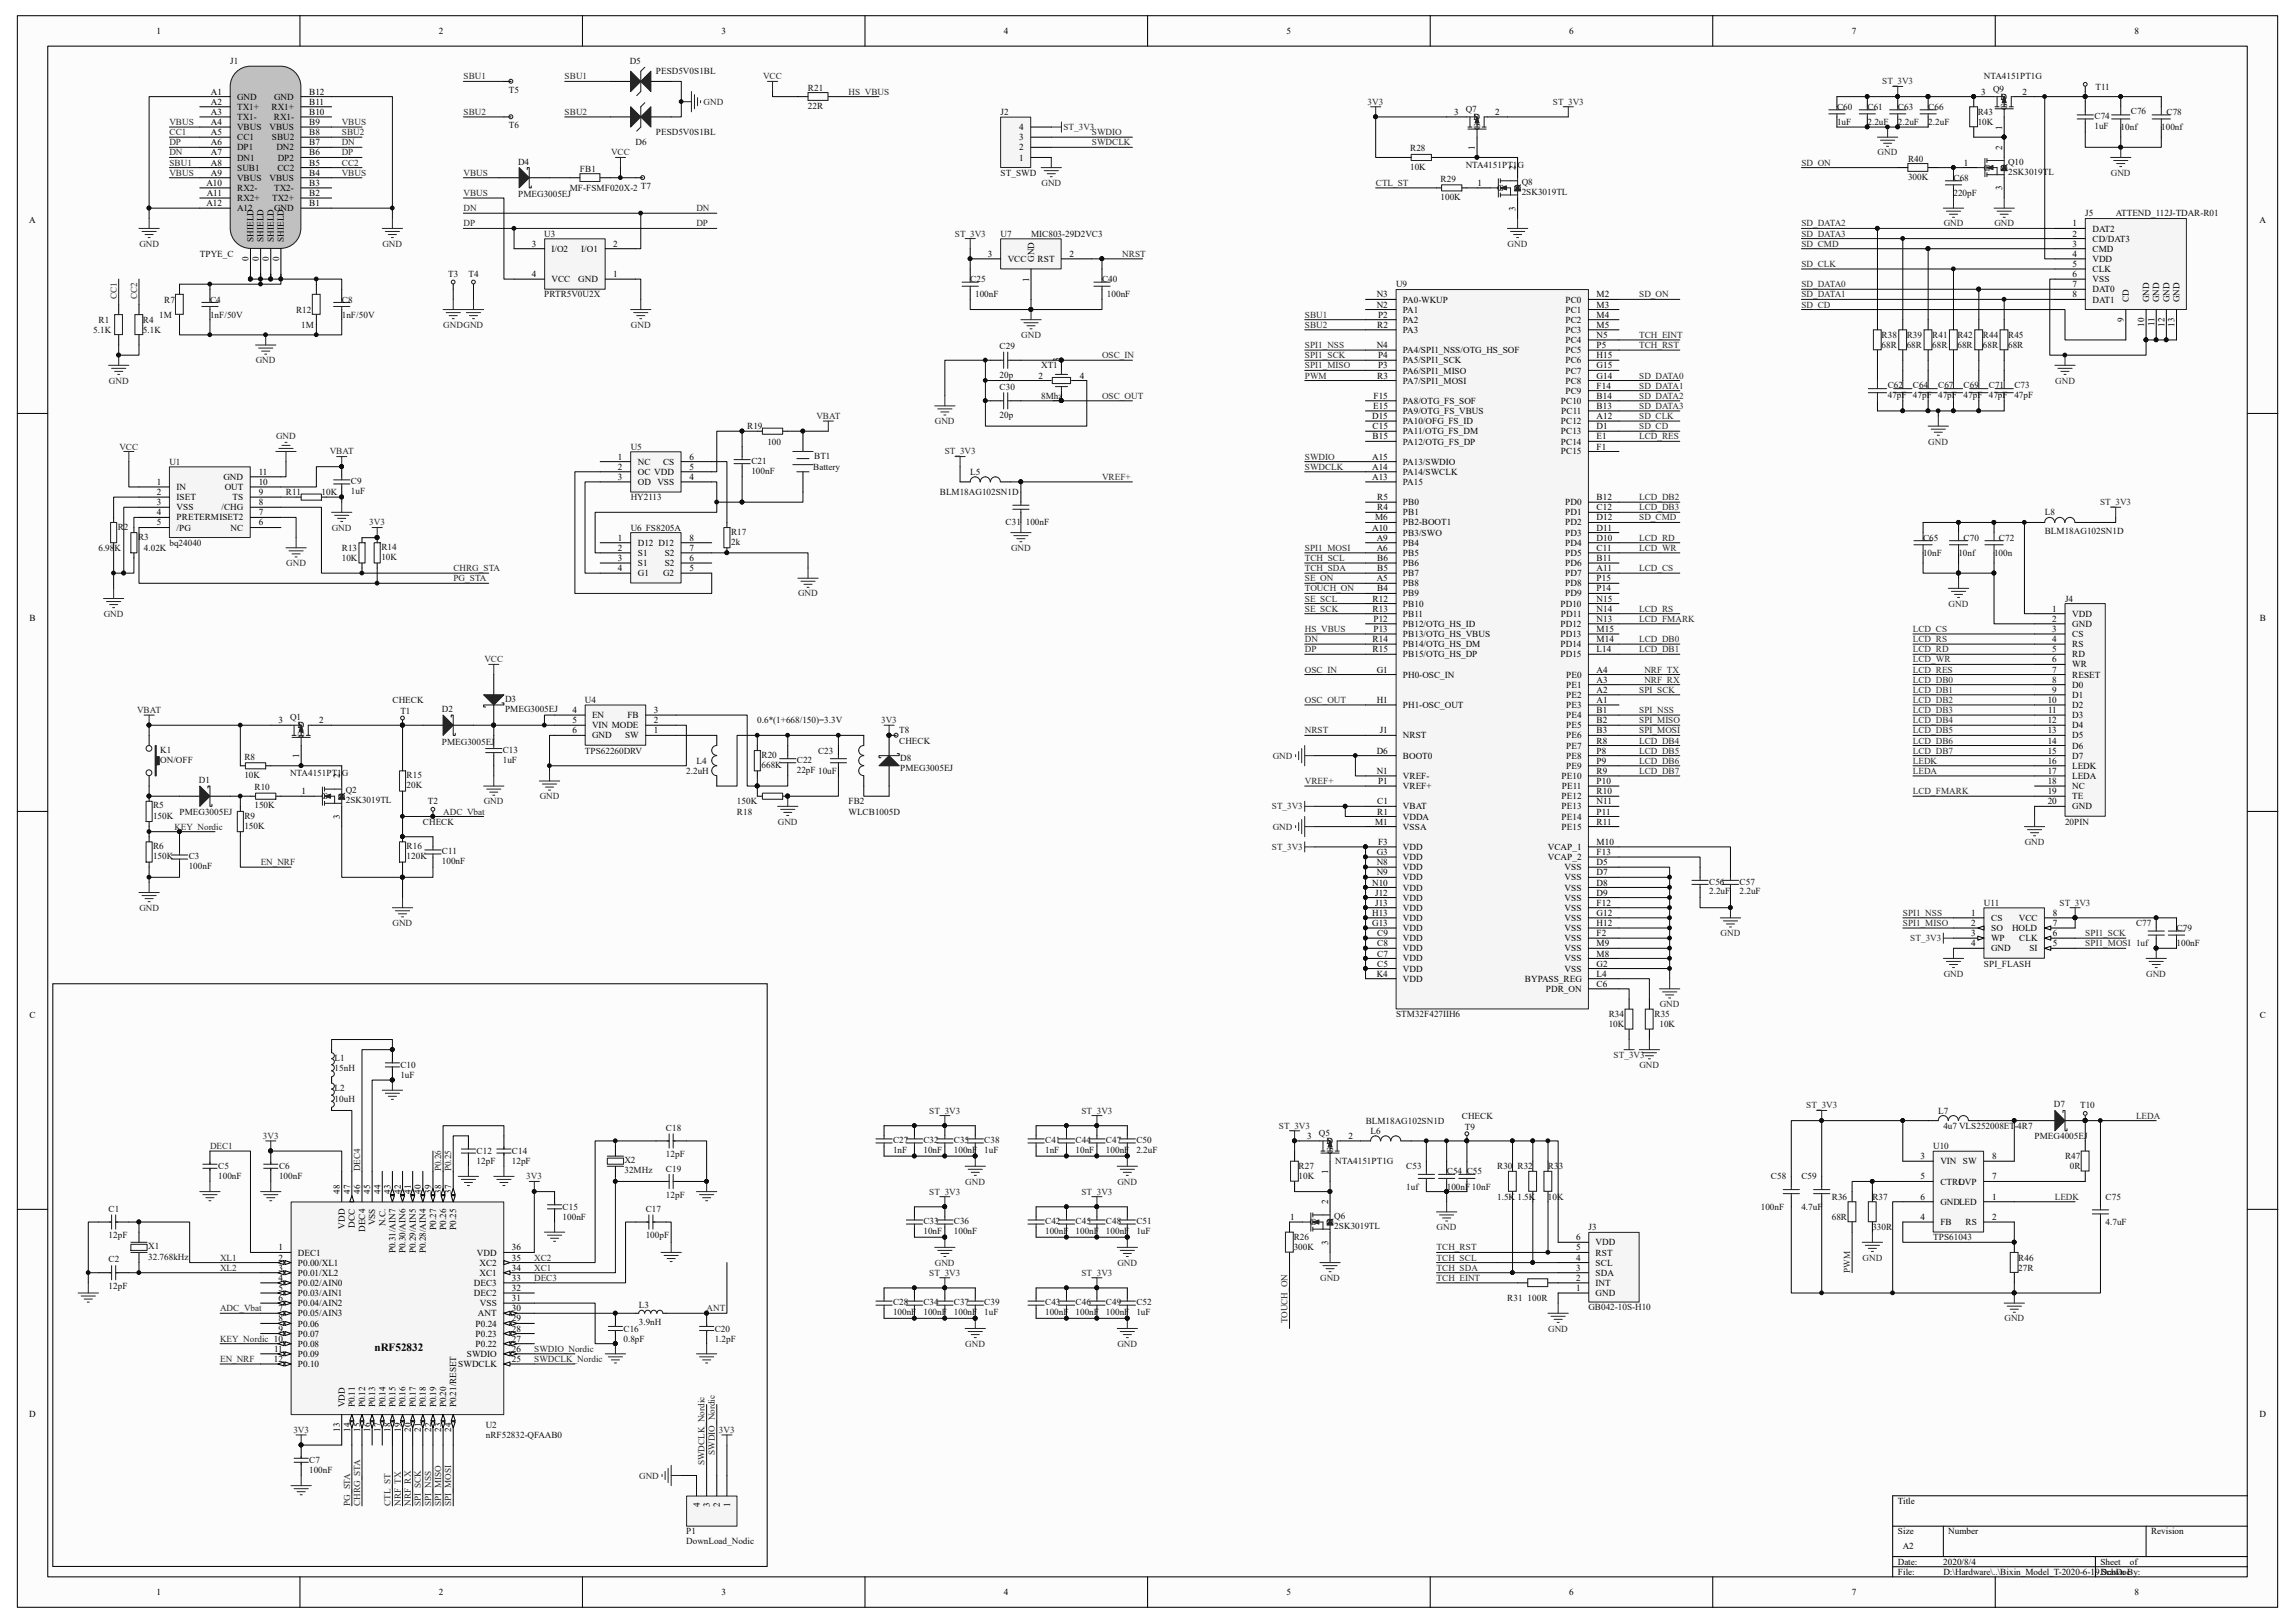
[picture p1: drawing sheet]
<svg xmlns="http://www.w3.org/2000/svg" width="297mm" height="210mm" viewBox="0 0 297 210" stroke-linecap="round" stroke-linejoin="round" font-family="sans-serif">
<defs><g id="words">
<text font-size="1.4" x="48.5" y="174.9">nRF52832</text>
<g font-size="1.2">
<text x="20.2" y="4.4">1</text>
<text x="56.8" y="4.4">2</text>
<text x="93.4" y="4.4">3</text>
<text x="129.9" y="4.4">4</text>
<text x="166.5" y="4.4">5</text>
<text x="203.1" y="4.4">6</text>
<text x="239.6" y="4.4">7</text>
<text x="276.2" y="4.4">8</text>
<text x="27.3" y="12.2">A1</text>
<text x="27.3" y="13.5">A2</text>
<text x="27.3" y="14.9">A3</text>
<text x="27.3" y="16.2">A4</text>
<text x="27.3" y="17.5">A5</text>
<text x="30.7" y="12.9">GND</text>
<text x="30.7" y="14.2">TX1+</text>
<text x="30.7" y="15.5">TX1-</text>
<text x="30.7" y="16.8">VBUS</text>
<text x="34.9" y="16.8">VBUS</text>
<text x="35.1" y="14.2">RX1+</text>
<text x="35.4" y="15.5">RX1-</text>
<text x="35.5" y="12.9">GND</text>
<text x="40" y="17.5">B8</text>
<text x="40" y="16.2">B9</text>
<text x="40" y="14.9">B10</text>
<text x="40" y="13.5">B11</text>
<text x="40" y="12.2">B12</text>
<text x="131.9" y="16.8">4</text>
<text x="188.2" y="14.9">3</text>
<text x="190.7" y="15.5">D</text>
<text x="190.8" y="15.5">S</text>
<text x="191.6" y="16.8" transform="rotate(-90 191.6 16.8)">G</text>
<text x="193.5" y="14.9">2</text>
<text x="256.4" y="12.2">3</text>
<text x="258.9" y="12.9">D</text>
<text x="259" y="12.9">S</text>
<text x="259.1" y="16.8" transform="rotate(-90 259.1 16.8)">1</text>
<text x="259.8" y="14.2" transform="rotate(-90 259.8 14.2)">G</text>
<text x="261.7" y="12.2">2</text>
<text x="27.3" y="18.8">A6</text>
<text x="27.3" y="20.1">A7</text>
<text x="27.3" y="21.4">A8</text>
<text x="27.3" y="22.7">A9</text>
<text x="30.7" y="18.2">CC1</text>
<text x="30.7" y="19.5">DP1</text>
<text x="30.7" y="20.8">DN1</text>
<text x="30.7" y="22.1">SUB1</text>
<text x="30.7" y="23.4">VBUS</text>
<text x="34.9" y="23.4">VBUS</text>
<text x="35.2" y="18.2">SBU2</text>
<text x="35.8" y="19.5">DN2</text>
<text x="35.9" y="22.1">CC2</text>
<text x="35.9" y="20.8">DP2</text>
<text x="40" y="22.7">B4</text>
<text x="40" y="21.4">B5</text>
<text x="40" y="20.1">B6</text>
<text x="40" y="18.8">B7</text>
<text x="131.9" y="20.8">1</text>
<text x="131.9" y="19.5">2</text>
<text x="131.9" y="18.2">3</text>
<text x="190.9" y="19.4" transform="rotate(-90 190.9 19.4)">1</text>
<text x="196.1" y="22" transform="rotate(-90 196.1 22)">2</text>
<text x="254.2" y="21.4">1</text>
<text x="256.8" y="22.1">G</text>
<text x="259.1" y="19.3" transform="rotate(-90 259.1 19.3)">2</text>
<text x="259.8" y="22.1" transform="rotate(-90 259.8 22.1)">D</text>
<text x="259.8" y="22.1" transform="rotate(-90 259.8 22.1)">S</text>
<text x="3.8" y="28.8">A</text>
<text x="26.7" y="24">A10</text>
<text x="26.7" y="26.7">A12</text>
<text x="26.8" y="25.4">A11</text>
<text x="30.7" y="24.7">RX2-</text>
<text x="30.7" y="26">RX2+</text>
<text x="30.7" y="27.3">A12</text>
<text x="35.2" y="26">TX2+</text>
<text x="35.5" y="27.3">GND</text>
<text x="35.5" y="24.7">TX2-</text>
<text x="40" y="26.7">B1</text>
<text x="40" y="25.4">B2</text>
<text x="40" y="24">B3</text>
<text x="191.2" y="24">1</text>
<text x="193.8" y="24.7">G</text>
<text x="196.1" y="27.3" transform="rotate(-90 196.1 27.3)">3</text>
<text x="196.8" y="24.8" transform="rotate(-90 196.8 24.8)">D</text>
<text x="196.8" y="24.7" transform="rotate(-90 196.8 24.7)">S</text>
<text x="259.1" y="24.6" transform="rotate(-90 259.1 24.6)">3</text>
<text x="268.2" y="29.3">1</text>
<text x="270.8" y="30">DAT2</text>
<text x="292.4" y="28.8">A</text>
<text x="32.2" y="33.8" transform="rotate(-90 32.2 33.8)">0</text>
<text x="32.8" y="31.3" transform="rotate(-90 32.8 31.3)">SHIELD</text>
<text x="33.5" y="33.8" transform="rotate(-90 33.5 33.8)">0</text>
<text x="34.1" y="31.3" transform="rotate(-90 34.1 31.3)">SHIELD</text>
<text x="34.8" y="33.8" transform="rotate(-90 34.8 33.8)">0</text>
<text x="35.4" y="31.3" transform="rotate(-90 35.4 31.3)">SHIELD</text>
<text x="36.1" y="33.8" transform="rotate(-90 36.1 33.8)">0</text>
<text x="36.7" y="31.3" transform="rotate(-90 36.7 31.3)">SHIELD</text>
<text x="68.8" y="31.9">3</text>
<text x="68.8" y="35.9">4</text>
<text x="71.4" y="32.6">I/O2</text>
<text x="75.2" y="32.6">I/O1</text>
<text x="79.4" y="35.9">1</text>
<text x="79.4" y="31.9">2</text>
<text x="127.8" y="33.2">3</text>
<text x="130.4" y="33.9">VCC</text>
<text x="133.8" y="33.9" transform="rotate(-90 133.8 33.9)">GND</text>
<text x="134.3" y="33.9">RST</text>
<text x="138.4" y="33.2">2</text>
<text x="268.2" y="30.6">2</text>
<text x="268.2" y="31.9">3</text>
<text x="268.2" y="33.2">4</text>
<text x="268.2" y="34.5">5</text>
<text x="268.2" y="35.9">6</text>
<text x="270.8" y="31.3">CD/DAT3</text>
<text x="270.8" y="32.6">CMD</text>
<text x="270.8" y="33.9">VDD</text>
<text x="270.8" y="35.2">CLK</text>
<text x="71.4" y="36.5">VCC</text>
<text x="74.8" y="36.5">GND</text>
<text x="133.2" y="36.4" transform="rotate(-90 133.2 36.4)">1</text>
<text x="178.2" y="38.5">N3</text>
<text x="178.2" y="39.8">N2</text>
<text x="178.4" y="41.1">P2</text>
<text x="181.6" y="39.2">PA0-WKUP</text>
<text x="181.6" y="40.5">PA1</text>
<text x="181.6" y="41.8">PA2</text>
<text x="202.6" y="39.2">PC0</text>
<text x="202.6" y="40.5">PC1</text>
<text x="202.6" y="41.8">PC2</text>
<text x="206.6" y="38.5">M2</text>
<text x="206.6" y="39.8">M3</text>
<text x="206.6" y="41.1">M4</text>
<text x="268.2" y="37.2">7</text>
<text x="268.2" y="38.5">8</text>
<text x="270.8" y="36.5">VSS</text>
<text x="270.8" y="37.8">DAT0</text>
<text x="270.8" y="39.2">DAT1</text>
<text x="274.9" y="41.7" transform="rotate(-90 274.9 41.7)">9</text>
<text x="275.5" y="39.1" transform="rotate(-90 275.5 39.1)">CD</text>
<text x="278.1" y="39.1" transform="rotate(-90 278.1 39.1)">GND</text>
<text x="279.4" y="39.1" transform="rotate(-90 279.4 39.1)">GND</text>
<text x="280.8" y="39.1" transform="rotate(-90 280.8 39.1)">GND</text>
<text x="282.1" y="39.1" transform="rotate(-90 282.1 39.1)">GND</text>
<text x="137.1" y="46.9" transform="rotate(-90 137.1 46.9)">3</text>
<text x="178.2" y="45">N4</text>
<text x="178.2" y="42.4">R2</text>
<text x="178.4" y="46.4">P4</text>
<text x="178.4" y="47.7">P3</text>
<text x="181.6" y="43.1">PA3</text>
<text x="181.6" y="45.7">PA4/SPI1_NSS/OTG_HS_SOF</text>
<text x="181.6" y="47">PA5/SPI1_SCK</text>
<text x="202.6" y="43.1">PC3</text>
<text x="202.6" y="44.4">PC4</text>
<text x="202.6" y="45.7">PC5</text>
<text x="202.6" y="47">PC6</text>
<text x="206.6" y="42.4">M5</text>
<text x="206.6" y="43.7">N5</text>
<text x="206.6" y="45">P5</text>
<text x="206.6" y="46.4">H15</text>
<text x="206.6" y="47.7">G15</text>
<text x="277.5" y="42.3" transform="rotate(-90 277.5 42.3)">10</text>
<text x="278.8" y="42.2" transform="rotate(-90 278.8 42.2)">11</text>
<text x="280.1" y="42.3" transform="rotate(-90 280.1 42.3)">12</text>
<text x="281.4" y="42.3" transform="rotate(-90 281.4 42.3)">13</text>
<text x="134.4" y="49">2</text>
<text x="137.1" y="52.2" transform="rotate(-90 137.1 52.2)">1</text>
<text x="139.7" y="49">4</text>
<text x="177.7" y="52.9">E15</text>
<text x="177.8" y="51.6">F15</text>
<text x="178.2" y="49">R3</text>
<text x="181.6" y="48.3">PA6/SPI1_MISO</text>
<text x="181.6" y="49.7">PA7/SPI1_MOSI</text>
<text x="181.6" y="52.3">PA8/OTG_FS_SOF</text>
<text x="181.6" y="53.6">PA9/OTG_FS_VBUS</text>
<text x="202" y="52.3">PC10</text>
<text x="202.1" y="53.6">PC11</text>
<text x="202.6" y="48.3">PC7</text>
<text x="202.6" y="49.7">PC8</text>
<text x="202.6" y="51">PC9</text>
<text x="206.6" y="49">G14</text>
<text x="206.6" y="50.3">F14</text>
<text x="206.6" y="51.6">B14</text>
<text x="206.6" y="52.9">B13</text>
<text x="80" y="59.5">1</text>
<text x="89.2" y="59.5">6</text>
<text x="177.6" y="54.2">D15</text>
<text x="177.6" y="59.5">A15</text>
<text x="177.6" y="55.5">C15</text>
<text x="177.6" y="56.9">B15</text>
<text x="181.6" y="54.9">PA10/OFG_FS_ID</text>
<text x="181.6" y="56.2">PA11/OTG_FS_DM</text>
<text x="181.6" y="57.5">PA12/OTG_FS_DP</text>
<text x="202" y="54.9">PC12</text>
<text x="202" y="56.2">PC13</text>
<text x="202" y="57.5">PC14</text>
<text x="202" y="58.8">PC15</text>
<text x="206.6" y="54.2">A12</text>
<text x="206.6" y="55.5">D1</text>
<text x="206.6" y="56.9">E1</text>
<text x="206.6" y="58.2">F1</text>
<text x="20.3" y="62.7">1</text>
<text x="20.3" y="64.1">2</text>
<text x="20.3" y="65.4">3</text>
<text x="22.9" y="63.4">IN</text>
<text x="22.9" y="64.7">ISET</text>
<text x="28.9" y="62.1">GND</text>
<text x="29.1" y="63.4">OUT</text>
<text x="30.1" y="64.7">TS</text>
<text x="33.5" y="65.4">8</text>
<text x="33.5" y="64.1">9</text>
<text x="33.5" y="62.7">10</text>
<text x="33.5" y="61.4">11</text>
<text x="80" y="60.8">2</text>
<text x="80" y="62.1">3</text>
<text x="82.5" y="60.1">NC</text>
<text x="82.5" y="61.4">OC VDD</text>
<text x="82.5" y="62.7">OD</text>
<text x="85.1" y="62.7">VSS</text>
<text x="85.8" y="60.1">CS</text>
<text x="89.2" y="62.1">4</text>
<text x="89.2" y="60.8">5</text>
<text x="177.6" y="60.8">A14</text>
<text x="177.6" y="62.1">A13</text>
<text x="178.2" y="64.7">R5</text>
<text x="181.6" y="60.1">PA13/SWDIO</text>
<text x="181.6" y="61.4">PA14/SWCLK</text>
<text x="181.6" y="62.7">PA15</text>
<text x="181.6" y="65.4">PB0</text>
<text x="202.6" y="65.4">PD0</text>
<text x="206.6" y="64.7">B12</text>
<text x="20.3" y="66.7">4</text>
<text x="20.3" y="68">5</text>
<text x="22.9" y="66">VSS</text>
<text x="22.9" y="67.4">PRETERMISET2</text>
<text x="22.9" y="68.7">/PG</text>
<text x="28.7" y="66">/CHG</text>
<text x="29.8" y="68.7">NC</text>
<text x="33.5" y="68">6</text>
<text x="33.5" y="66.7">7</text>
<text x="80" y="70">1</text>
<text x="80" y="71.3">2</text>
<text x="82.5" y="70.6">D12 D12</text>
<text x="82.5" y="71.9">S1</text>
<text x="86" y="71.9">S2</text>
<text x="89.2" y="71.3">7</text>
<text x="89.2" y="70">8</text>
<text x="177.6" y="68.7">A10</text>
<text x="178" y="67.4">M6</text>
<text x="178.2" y="70">A9</text>
<text x="178.2" y="71.3">A6</text>
<text x="178.2" y="66">R4</text>
<text x="181.6" y="66.7">PB1</text>
<text x="181.6" y="68">PB2-BOOT1</text>
<text x="181.6" y="69.3">PB3/SWO</text>
<text x="181.6" y="70.6">PB4</text>
<text x="181.6" y="71.9">PB5</text>
<text x="202.6" y="66.7">PD1</text>
<text x="202.6" y="68">PD2</text>
<text x="202.6" y="69.3">PD3</text>
<text x="202.6" y="70.6">PD4</text>
<text x="202.6" y="71.9">PD5</text>
<text x="206.6" y="66">C12</text>
<text x="206.6" y="67.4">D12</text>
<text x="206.6" y="68.7">D11</text>
<text x="206.6" y="70">D10</text>
<text x="206.6" y="71.3">C11</text>
<text x="80" y="72.6">3</text>
<text x="80" y="73.9">4</text>
<text x="82.5" y="73.2">S1</text>
<text x="82.5" y="74.5">G1</text>
<text x="85.8" y="74.5">G2</text>
<text x="86" y="73.2">S2</text>
<text x="89.2" y="73.9">5</text>
<text x="89.2" y="72.6">6</text>
<text x="177.6" y="77.9">R12</text>
<text x="178.2" y="75.2">A5</text>
<text x="178.2" y="72.6">B6</text>
<text x="178.2" y="73.9">B5</text>
<text x="178.2" y="76.5">B4</text>
<text x="181.6" y="73.2">PB6</text>
<text x="181.6" y="74.5">PB7</text>
<text x="181.6" y="75.9">PB8</text>
<text x="181.6" y="77.2">PB9</text>
<text x="202.6" y="73.2">PD6</text>
<text x="202.6" y="74.5">PD7</text>
<text x="202.6" y="75.9">PD8</text>
<text x="202.6" y="77.2">PD9</text>
<text x="206.6" y="72.6">B11</text>
<text x="206.6" y="73.9">A11</text>
<text x="206.6" y="75.2">P15</text>
<text x="206.6" y="76.5">P14</text>
<text x="206.6" y="77.9">N15</text>
<text x="3.8" y="80.3">B</text>
<text x="177.6" y="79.2">R13</text>
<text x="177.6" y="83.1">R14</text>
<text x="177.8" y="80.5">P12</text>
<text x="177.8" y="81.8">P13</text>
<text x="181.6" y="78.5">PB10</text>
<text x="181.6" y="79.8">PB11</text>
<text x="181.6" y="81.1">PB12/OTG_HS_ID</text>
<text x="181.6" y="82.4">PB13/OTG_HS_VBUS</text>
<text x="181.6" y="83.7">PB14/OTG_HS_DM</text>
<text x="202" y="78.5">PD10</text>
<text x="202" y="81.1">PD12</text>
<text x="202" y="82.4">PD13</text>
<text x="202" y="83.7">PD14</text>
<text x="202" y="79.8">PD11</text>
<text x="206.6" y="79.2">N14</text>
<text x="206.6" y="80.5">N13</text>
<text x="206.6" y="81.8">M15</text>
<text x="206.6" y="83.1">M14</text>
<text x="265.6" y="79.2">1</text>
<text x="265.6" y="80.5">2</text>
<text x="265.6" y="81.8">3</text>
<text x="265.6" y="83.1">4</text>
<text x="268.2" y="79.8">VDD</text>
<text x="268.2" y="81.1">GND</text>
<text x="268.2" y="82.4">CS</text>
<text x="268.2" y="83.7">RS</text>
<text x="292.4" y="80.3">B</text>
<text x="177.6" y="84.4">R15</text>
<text x="178.2" y="87">G1</text>
<text x="181.6" y="85">PB15/OTG_HS_DP</text>
<text x="181.6" y="87.7">PH0-OSC_IN</text>
<text x="202" y="85">PD15</text>
<text x="202.7" y="87.7">PE0</text>
<text x="202.7" y="89">PE1</text>
<text x="206.6" y="84.4">L14</text>
<text x="206.6" y="87">A4</text>
<text x="206.6" y="88.3">A3</text>
<text x="206.6" y="89.7">A2</text>
<text x="265.6" y="84.4">5</text>
<text x="265.6" y="85.7">6</text>
<text x="265.6" y="87">7</text>
<text x="265.6" y="88.3">8</text>
<text x="265.6" y="89.7">9</text>
<text x="268.2" y="85">RD</text>
<text x="268.2" y="86.4">WR</text>
<text x="268.2" y="87.7">RESET</text>
<text x="268.2" y="89">D0</text>
<text x="36" y="93.6">3</text>
<text x="38.5" y="94.2">D</text>
<text x="38.6" y="94.2">S</text>
<text x="39.4" y="95.5" transform="rotate(-90 39.4 95.5)">G</text>
<text x="41.3" y="93.6">2</text>
<text x="74.1" y="92.3">4</text>
<text x="74.1" y="93.6">5</text>
<text x="74.1" y="94.9">6</text>
<text x="76.6" y="92.9">EN</text>
<text x="76.6" y="94.2">VIN MODE</text>
<text x="76.6" y="95.5">GND</text>
<text x="80.9" y="95.5">SW</text>
<text x="81.2" y="92.9">FB</text>
<text x="84.6" y="94.9">1</text>
<text x="84.6" y="93.6">2</text>
<text x="84.6" y="92.3">3</text>
<text x="178.2" y="91">H1</text>
<text x="178.6" y="94.9">J1</text>
<text x="181.6" y="91.6">PH1-OSC_OUT</text>
<text x="181.6" y="95.5">NRST</text>
<text x="202.7" y="90.3">PE2</text>
<text x="202.7" y="91.6">PE3</text>
<text x="202.7" y="92.9">PE4</text>
<text x="202.7" y="94.2">PE5</text>
<text x="202.7" y="95.5">PE6</text>
<text x="206.6" y="91">A1</text>
<text x="206.6" y="92.3">B1</text>
<text x="206.6" y="93.6">B2</text>
<text x="206.6" y="94.9">B3</text>
<text x="265" y="91">10</text>
<text x="265" y="93.6">12</text>
<text x="265" y="94.9">13</text>
<text x="265" y="92.3">11</text>
<text x="268.2" y="90.3">D1</text>
<text x="268.2" y="91.6">D2</text>
<text x="268.2" y="92.9">D3</text>
<text x="268.2" y="94.2">D4</text>
<text x="268.2" y="95.5">D5</text>
<text x="38.7" y="98.1" transform="rotate(-90 38.7 98.1)">1</text>
<text x="44" y="100.7" transform="rotate(-90 44 100.7)">2</text>
<text x="178.2" y="97.5">D6</text>
<text x="178.2" y="100.2">N1</text>
<text x="178.4" y="101.5">P1</text>
<text x="181.6" y="98.2">BOOT0</text>
<text x="181.6" y="100.8">VREF-</text>
<text x="202.1" y="100.8">PE10</text>
<text x="202.7" y="96.9">PE7</text>
<text x="202.7" y="98.2">PE8</text>
<text x="202.7" y="99.5">PE9</text>
<text x="206.6" y="96.2">R8</text>
<text x="206.6" y="97.5">P8</text>
<text x="206.6" y="98.8">P9</text>
<text x="206.6" y="100.2">R9</text>
<text x="206.6" y="101.5">P10</text>
<text x="265" y="96.2">14</text>
<text x="265" y="97.5">15</text>
<text x="265" y="98.8">16</text>
<text x="265" y="100.2">17</text>
<text x="265" y="101.5">18</text>
<text x="268.2" y="96.9">D6</text>
<text x="268.2" y="98.2">D7</text>
<text x="268.2" y="99.5">LEDK</text>
<text x="268.2" y="100.8">LEDA</text>
<text x="39" y="102.8">1</text>
<text x="41.6" y="103.4">G</text>
<text x="44" y="106" transform="rotate(-90 44 106)">3</text>
<text x="44.6" y="103.5" transform="rotate(-90 44.6 103.5)">D</text>
<text x="44.6" y="103.4" transform="rotate(-90 44.6 103.4)">S</text>
<text x="178" y="106.7">M1</text>
<text x="178.2" y="104.1">C1</text>
<text x="178.2" y="105.4">R1</text>
<text x="181.6" y="104.7">VBAT</text>
<text x="181.6" y="106">VDDA</text>
<text x="181.6" y="107.4">VSSA</text>
<text x="181.6" y="102.1">VREF+</text>
<text x="202.1" y="103.4">PE12</text>
<text x="202.1" y="104.7">PE13</text>
<text x="202.1" y="106">PE14</text>
<text x="202.1" y="107.4">PE15</text>
<text x="202.1" y="102.1">PE11</text>
<text x="206.6" y="102.8">R10</text>
<text x="206.6" y="104.1">N11</text>
<text x="206.6" y="105.4">P11</text>
<text x="206.6" y="106.7">R11</text>
<text x="265" y="102.8">19</text>
<text x="265" y="104.1">20</text>
<text x="268.2" y="102.1">NC</text>
<text x="268.2" y="103.4">TE</text>
<text x="268.2" y="104.7">GND</text>
<text x="178.2" y="110.7">G3</text>
<text x="178.2" y="112">N8</text>
<text x="178.2" y="113.3">N9</text>
<text x="178.4" y="109.3">F3</text>
<text x="181.6" y="110">VDD</text>
<text x="181.6" y="111.3">VDD</text>
<text x="181.6" y="112.6">VDD</text>
<text x="181.6" y="113.9">VDD</text>
<text x="200.3" y="111.3">VCAP_2</text>
<text x="200.3" y="110">VCAP_1</text>
<text x="202.5" y="113.9">VSS</text>
<text x="202.5" y="112.6">VSS</text>
<text x="206.6" y="110.7">F13</text>
<text x="206.6" y="109.3">M10</text>
<text x="206.6" y="113.3">D7</text>
<text x="206.6" y="112">D5</text>
<text x="177.6" y="114.6">N10</text>
<text x="177.6" y="118.5">H13</text>
<text x="177.6" y="119.8">G13</text>
<text x="178" y="115.9">J12</text>
<text x="178" y="117.2">J13</text>
<text x="181.6" y="115.2">VDD</text>
<text x="181.6" y="116.5">VDD</text>
<text x="181.6" y="117.9">VDD</text>
<text x="181.6" y="119.2">VDD</text>
<text x="202.5" y="119.2">VSS</text>
<text x="202.5" y="117.9">VSS</text>
<text x="202.5" y="116.5">VSS</text>
<text x="202.5" y="115.2">VSS</text>
<text x="206.6" y="119.8">H12</text>
<text x="206.6" y="118.5">G12</text>
<text x="206.6" y="117.2">F12</text>
<text x="206.6" y="115.9">D9</text>
<text x="206.6" y="114.6">D8</text>
<text x="255.1" y="118.5">1</text>
<text x="255.1" y="119.8">2</text>
<text x="257.7" y="119.2">CS</text>
<text x="261.3" y="119.2">VCC</text>
<text x="265.7" y="119.8">7</text>
<text x="265.7" y="118.5">8</text>
<text x="178.2" y="121.2">C9</text>
<text x="178.2" y="122.5">C8</text>
<text x="178.2" y="123.8">C7</text>
<text x="178.2" y="125.1">C5</text>
<text x="181.6" y="120.5">VDD</text>
<text x="181.6" y="121.8">VDD</text>
<text x="181.6" y="123.1">VDD</text>
<text x="181.6" y="124.4">VDD</text>
<text x="181.6" y="125.7">VDD</text>
<text x="202.5" y="125.7">VSS</text>
<text x="202.5" y="124.4">VSS</text>
<text x="202.5" y="123.1">VSS</text>
<text x="202.5" y="121.8">VSS</text>
<text x="202.5" y="120.5">VSS</text>
<text x="206.6" y="125.1">G2</text>
<text x="206.6" y="123.8">M8</text>
<text x="206.6" y="122.5">M9</text>
<text x="206.6" y="121.2">F2</text>
<text x="255.1" y="121.2">3</text>
<text x="255.1" y="122.5">4</text>
<text x="257.7" y="120.5">SO</text>
<text x="257.7" y="121.8">WP</text>
<text x="257.7" y="123.1">GND</text>
<text x="260.4" y="120.5">HOLD</text>
<text x="261.3" y="121.8">CLK</text>
<text x="262.6" y="123.1">SI</text>
<text x="265.7" y="122.5">5</text>
<text x="265.7" y="121.2">6</text>
<text x="3.8" y="131.8">C</text>
<text x="178.2" y="126.4">K4</text>
<text x="181.6" y="127">VDD</text>
<text x="197.4" y="127">BYPASS_REG</text>
<text x="200.1" y="128.4">PDR_ON</text>
<text x="206.6" y="126.4">L4</text>
<text x="206.6" y="127.7">C6</text>
<text x="292.4" y="131.8">C</text>
<text x="169.2" y="147.4">3</text>
<text x="171.7" y="148">D</text>
<text x="171.7" y="148">S</text>
<text x="172.6" y="149.3" transform="rotate(-90 172.6 149.3)">G</text>
<text x="174.5" y="147.4">2</text>
<text x="248.5" y="150">3</text>
<text x="257.8" y="150">8</text>
<text x="44" y="154.5" transform="rotate(-90 44 154.5)">48</text>
<text x="45.3" y="154.5" transform="rotate(-90 45.3 154.5)">47</text>
<text x="46.6" y="154.5" transform="rotate(-90 46.6 154.5)">46</text>
<text x="47.9" y="154.5" transform="rotate(-90 47.9 154.5)">45</text>
<text x="49.2" y="154.5" transform="rotate(-90 49.2 154.5)">44</text>
<text x="50.5" y="154.5" transform="rotate(-90 50.5 154.5)">43</text>
<text x="51.9" y="154.5" transform="rotate(-90 51.9 154.5)">42</text>
<text x="53.2" y="154.5" transform="rotate(-90 53.2 154.5)">41</text>
<text x="54.5" y="154.5" transform="rotate(-90 54.5 154.5)">40</text>
<text x="55.8" y="154.5" transform="rotate(-90 55.8 154.5)">39</text>
<text x="57.1" y="154.5" transform="rotate(-90 57.1 154.5)">38</text>
<text x="58.4" y="154.5" transform="rotate(-90 58.4 154.5)">37</text>
<text x="171.9" y="155.8" transform="rotate(-90 171.9 155.8)">2</text>
<text x="171.9" y="151.9" transform="rotate(-90 171.9 151.9)">1</text>
<text x="248.5" y="152.6">5</text>
<text x="248.5" y="155.2">6</text>
<text x="251.1" y="150.7">VIN SW</text>
<text x="251.1" y="153.3">CTRL</text>
<text x="251.1" y="155.9">GNDLED</text>
<text x="253.4" y="153.3">OVP</text>
<text x="257.8" y="155.2">1</text>
<text x="257.8" y="152.6">7</text>
<text x="36" y="161.8">1</text>
<text x="44.6" y="159" transform="rotate(-90 44.6 159)">VDD</text>
<text x="45.9" y="158.9" transform="rotate(-90 45.9 158.9)">DCC</text>
<text x="47.2" y="159.4" transform="rotate(-90 47.2 159.4)">DEC4</text>
<text x="48.6" y="158.6" transform="rotate(-90 48.6 158.6)">VSS</text>
<text x="49.9" y="158.7" transform="rotate(-90 49.9 158.7)">N.C.</text>
<text x="56.4" y="159.2" transform="rotate(-90 56.4 159.2)">P0.27</text>
<text x="57.7" y="159.2" transform="rotate(-90 57.7 159.2)">P0.26</text>
<text x="59.1" y="159.2" transform="rotate(-90 59.1 159.2)">P0.25</text>
<text x="66.3" y="161.8">36</text>
<text x="167" y="157.9">1</text>
<text x="169.5" y="158.5">G</text>
<text x="171.9" y="161.1" transform="rotate(-90 171.9 161.1)">3</text>
<text x="172.6" y="158.6" transform="rotate(-90 172.6 158.6)">D</text>
<text x="172.6" y="158.5" transform="rotate(-90 172.6 158.5)">S</text>
<text x="204" y="161.8">5</text>
<text x="204" y="160.5">6</text>
<text x="206.5" y="161.2">VDD</text>
<text x="248.5" y="157.9">4</text>
<text x="251.1" y="158.5">FB</text>
<text x="254.4" y="158.5">RS</text>
<text x="257.8" y="157.9">2</text>
<text x="36" y="163.1">2</text>
<text x="36" y="164.4">3</text>
<text x="36" y="165.7">4</text>
<text x="36" y="167">5</text>
<text x="38.6" y="162.5">DEC1</text>
<text x="38.6" y="163.8">P0.00/XL1</text>
<text x="38.6" y="165.1">P0.01/XL2</text>
<text x="38.6" y="166.4">P0.02/AIN0</text>
<text x="38.6" y="167.7">P0.03/AIN1</text>
<text x="51.2" y="162.2" transform="rotate(-90 51.2 162.2)">P0.31/AIN7</text>
<text x="52.5" y="162.2" transform="rotate(-90 52.5 162.2)">P0.30/AIN6</text>
<text x="53.8" y="162.2" transform="rotate(-90 53.8 162.2)">P0.29/AIN5</text>
<text x="55.1" y="162.2" transform="rotate(-90 55.1 162.2)">P0.28/AIN4</text>
<text x="61.3" y="167.7">DEC2</text>
<text x="61.3" y="166.4">DEC3</text>
<text x="61.7" y="162.5">VDD</text>
<text x="62.1" y="165.1">XC1</text>
<text x="62.1" y="163.8">XC2</text>
<text x="66.3" y="167">32</text>
<text x="66.3" y="165.7">33</text>
<text x="66.3" y="164.4">34</text>
<text x="66.3" y="163.1">35</text>
<text x="204" y="167">1</text>
<text x="204" y="165.7">2</text>
<text x="204" y="164.4">3</text>
<text x="204" y="163.1">4</text>
<text x="206.5" y="167.7">GND</text>
<text x="206.5" y="166.4">INT</text>
<text x="206.5" y="165.1">SDA</text>
<text x="206.5" y="163.8">SCL</text>
<text x="206.5" y="162.5">RST</text>
<text x="36" y="168.4">6</text>
<text x="36" y="169.7">7</text>
<text x="36" y="171">8</text>
<text x="36" y="172.3">9</text>
<text x="38.6" y="169">P0.04/AIN2</text>
<text x="38.6" y="170.3">P0.05/AIN3</text>
<text x="38.6" y="171.7">P0.06</text>
<text x="38.6" y="173">P0.07</text>
<text x="61.6" y="173">P0.23</text>
<text x="61.6" y="171.7">P0.24</text>
<text x="61.8" y="170.3">ANT</text>
<text x="62.1" y="169">VSS</text>
<text x="66.3" y="168.4">31</text>
<text x="66.3" y="169.7">30</text>
<text x="66.3" y="173.6">27</text>
<text x="66.3" y="172.3">28</text>
<text x="66.3" y="171">29</text>
<text x="35.4" y="176.2">12</text>
<text x="35.5" y="174.9">11</text>
<text x="38.6" y="176.9">P0.10</text>
<text x="38.6" y="174.3">P0.08</text>
<text x="38.6" y="175.6">P0.09</text>
<text x="59.3" y="176.9">SWDCLK</text>
<text x="60.4" y="175.6">SWDIO</text>
<text x="61.6" y="174.3">P0.22</text>
<text x="66.3" y="176.2">25</text>
<text x="66.3" y="174.9">26</text>
<text x="3.8" y="183.3">D</text>
<text x="44" y="185.3" transform="rotate(-90 44 185.3)">13</text>
<text x="44.6" y="182.1" transform="rotate(-90 44.6 182.1)">VDD</text>
<text x="45.3" y="185.3" transform="rotate(-90 45.3 185.3)">14</text>
<text x="45.9" y="182.1" transform="rotate(-90 45.9 182.1)">P0.11</text>
<text x="46.6" y="185.3" transform="rotate(-90 46.6 185.3)">15</text>
<text x="47.2" y="182.1" transform="rotate(-90 47.2 182.1)">P0.12</text>
<text x="47.9" y="185.3" transform="rotate(-90 47.9 185.3)">16</text>
<text x="48.6" y="182.1" transform="rotate(-90 48.6 182.1)">P0.13</text>
<text x="49.2" y="185.3" transform="rotate(-90 49.2 185.3)">17</text>
<text x="49.9" y="182.1" transform="rotate(-90 49.9 182.1)">P0.14</text>
<text x="50.5" y="185.3" transform="rotate(-90 50.5 185.3)">18</text>
<text x="51.2" y="182.1" transform="rotate(-90 51.2 182.1)">P0.15</text>
<text x="51.9" y="185.3" transform="rotate(-90 51.9 185.3)">19</text>
<text x="52.5" y="182.1" transform="rotate(-90 52.5 182.1)">P0.16</text>
<text x="53.2" y="185.3" transform="rotate(-90 53.2 185.3)">20</text>
<text x="53.8" y="182.1" transform="rotate(-90 53.8 182.1)">P0.17</text>
<text x="54.5" y="185.3" transform="rotate(-90 54.5 185.3)">21</text>
<text x="55.1" y="182.1" transform="rotate(-90 55.1 182.1)">P0.18</text>
<text x="55.8" y="185.3" transform="rotate(-90 55.8 185.3)">22</text>
<text x="56.4" y="182.1" transform="rotate(-90 56.4 182.1)">P0.19</text>
<text x="57.1" y="185.3" transform="rotate(-90 57.1 185.3)">23</text>
<text x="57.7" y="182.1" transform="rotate(-90 57.7 182.1)">P0.20</text>
<text x="58.4" y="185.3" transform="rotate(-90 58.4 185.3)">24</text>
<text x="59.1" y="182.1" transform="rotate(-90 59.1 182.1)">P0.21/RESET</text>
<text x="292.4" y="183.3">D</text>
<text x="90.6" y="195.1" transform="rotate(-90 90.6 195.1)">4</text>
<text x="91.9" y="195.1" transform="rotate(-90 91.9 195.1)">3</text>
<text x="93.2" y="195.1" transform="rotate(-90 93.2 195.1)">2</text>
<text x="94.5" y="195.1" transform="rotate(-90 94.5 195.1)">1</text>
<text x="245.6" y="194.6">Title</text>
<text x="245.6" y="198.5">Size</text>
<text x="245.6" y="202.5">Date:</text>
<text x="245.6" y="203.8">File:</text>
<text x="246.3" y="200.5">A2</text>
<text x="251.5" y="202.5">2020/8/4</text>
<text x="251.5" y="203.8">D:\Hardware\..\Bixin_Model_T-2020-6-19.SchDoc</text>
<text x="252.1" y="198.5">Number</text>
<text x="271.8" y="203.8">Drawn By:</text>
<text x="271.8" y="202.5">Sheet</text>
<text x="275.6" y="202.5">of</text>
<text x="278.4" y="198.5">Revision</text>
<text x="20.2" y="206.4">1</text>
<text x="56.8" y="206.4">2</text>
<text x="93.4" y="206.4">3</text>
<text x="129.9" y="206.4">4</text>
<text x="166.5" y="206.4">5</text>
<text x="203.1" y="206.4">6</text>
<text x="239.6" y="206.4">7</text>
<text x="276.2" y="206.4">8</text>
</g>
<g font-size="1.2" fill="#0e0e0e">
<text x="29.8" y="8.3">J1</text>
<text x="65.9" y="12">T5</text>
<text x="81.5" y="8.3">D5</text>
<text x="84.9" y="9.6">PESD5V0S1BL</text>
<text x="104.6" y="11.7">R21</text>
<text x="256.8" y="10.3">NTA4151PT1G</text>
<text x="257.9" y="11.9">Q9</text>
<text x="271.2" y="11.6">T11</text>
<text x="65.9" y="16.6">T6</text>
<text x="84.9" y="17.5">PESD5V0S1BL</text>
<text x="104.6" y="14.1">22R</text>
<text x="129.5" y="14.9">J2</text>
<text x="189.7" y="14.5">Q7</text>
<text x="237.7" y="16.2">1uF</text>
<text x="237.7" y="14.2">C60</text>
<text x="241.7" y="16.2">2.2uF</text>
<text x="241.7" y="14.2">C61</text>
<text x="245.6" y="16.2">2.2uF</text>
<text x="245.6" y="14.2">C63</text>
<text x="249.6" y="16.2">2.2uF</text>
<text x="249.6" y="14.2">C66</text>
<text x="255.9" y="16.2">10K</text>
<text x="255.9" y="14.9">R43</text>
<text x="271.1" y="16.7">1uF</text>
<text x="271.1" y="15.4">C74</text>
<text x="274.4" y="16.8">10nf</text>
<text x="275.8" y="14.7">C76</text>
<text x="279.7" y="16.8">100nf</text>
<text x="280.4" y="14.9">C78</text>
<text x="67.1" y="21.3">D4</text>
<text x="75.1" y="22.2">FB1</text>
<text x="82.3" y="18.8">D6</text>
<text x="129.5" y="22.7">ST_SWD</text>
<text x="182.5" y="19.6">R28</text>
<text x="182.5" y="22">10K</text>
<text x="186.4" y="23.5">R29</text>
<text x="189.7" y="21.7">NTA4151PT1G</text>
<text x="196.9" y="23.9">Q8</text>
<text x="246.9" y="23.3">300K</text>
<text x="246.9" y="20.9">R40</text>
<text x="252.8" y="23.4">C68</text>
<text x="259.9" y="21.3">Q10</text>
<text x="259.9" y="22.6">2SK3019TL</text>
<text x="67.1" y="25.5">PMEG3005EJ</text>
<text x="73.7" y="24.7">MF-FSMF020X-2 T7</text>
<text x="186.4" y="25.9">100K</text>
<text x="196.9" y="25.2">2SK3019TL</text>
<text x="252.8" y="25.4">220pF</text>
<text x="269.9" y="28">J5</text>
<text x="273.8" y="28">ATTEND_112J-TDAR-R01</text>
<text x="25.9" y="33.2">TPYE_C</text>
<text x="58" y="35.9">T3</text>
<text x="60.6" y="35.9">T4</text>
<text x="70.4" y="30.6">U3</text>
<text x="129.5" y="30.6">U7</text>
<text x="133.4" y="30.6">MIC803-29D2VC3</text>
<text x="12.7" y="41.8">R1</text>
<text x="18.5" y="41.8">R4</text>
<text x="20.6" y="41.1">1M</text>
<text x="21.3" y="39.2">R7</text>
<text x="27.2" y="41.1">1nF/50V</text>
<text x="27.2" y="39.2">C4</text>
<text x="38.3" y="40.5">R12</text>
<text x="44.2" y="41.1">1nF/50V</text>
<text x="44.2" y="39.2">C8</text>
<text x="70.4" y="38.5">PRTR5V0U2X</text>
<text x="125.6" y="36.5">C25</text>
<text x="126.2" y="38.5">100nF</text>
<text x="142.6" y="36.5">C40</text>
<text x="143.3" y="38.5">100nF</text>
<text x="180.7" y="37.2">U9</text>
<text x="12.1" y="43.1">5.1K</text>
<text x="18.5" y="43.1">5.1K</text>
<text x="39" y="42.4">1M</text>
<text x="129.4" y="45.2">C29</text>
<text x="134.7" y="47.7">XT1</text>
<text x="243.5" y="45">68R</text>
<text x="243.5" y="43.7">R38</text>
<text x="246.8" y="45">68R</text>
<text x="246.8" y="43.7">R39</text>
<text x="250.1" y="45">68R</text>
<text x="250.1" y="43.7">R41</text>
<text x="253.3" y="45">68R</text>
<text x="253.3" y="43.7">R42</text>
<text x="256.6" y="45">68R</text>
<text x="256.6" y="43.7">R44</text>
<text x="259.9" y="45">68R</text>
<text x="259.9" y="43.7">R45</text>
<text x="129.4" y="48.9">20p</text>
<text x="129.4" y="50.4">C30</text>
<text x="134.7" y="51.6">8Mhz</text>
<text x="244.3" y="50.2">C62</text>
<text x="244.3" y="51.5">47pF 47pF 47pF</text>
<text x="247.6" y="50.2">C64</text>
<text x="250.8" y="50.2">C67</text>
<text x="254.1" y="50.2">C69</text>
<text x="254.1" y="51.5">47pF 47pF</text>
<text x="257.4" y="50.2">C71</text>
<text x="260.7" y="50.2">C73</text>
<text x="260.7" y="51.5">47pF</text>
<text x="81.6" y="58.2">U5</text>
<text x="96.7" y="55.5">R19</text>
<text x="97.2" y="60">C21</text>
<text x="99.3" y="57.5">100</text>
<text x="105.4" y="59.4">BT1</text>
<text x="129.4" y="54.1">20p</text>
<text x="21.9" y="60.1">U1</text>
<text x="37" y="64.1">R11</text>
<text x="41.6" y="64.1">10K</text>
<text x="45.4" y="63.9">1uF</text>
<text x="45.4" y="62.6">C9</text>
<text x="81.6" y="64.7">HY2113</text>
<text x="97.2" y="61.3">100nF</text>
<text x="105.2" y="60.8">Battery</text>
<text x="121.6" y="64.1">BLM18AG102SN1D</text>
<text x="125.6" y="61.4">L5</text>
<text x="12.7" y="71.3">6.98K</text>
<text x="15.2" y="68.5">R2</text>
<text x="17.9" y="69.8">R3</text>
<text x="18.6" y="71.3">4.02K</text>
<text x="21.9" y="70.6">bq24040</text>
<text x="44.2" y="71.3">R13</text>
<text x="49.4" y="71.2">R14</text>
<text x="81.6" y="68.7">U6 FS8205A</text>
<text x="94.6" y="69.2">R17</text>
<text x="94.6" y="70.5">2k</text>
<text x="130.1" y="68">C31</text>
<text x="132.8" y="68">100nF</text>
<text x="248.9" y="70">C65</text>
<text x="248.9" y="71.9">10nF</text>
<text x="253.4" y="71.9">10nf</text>
<text x="254.1" y="70">C70</text>
<text x="258.1" y="71.9">100n</text>
<text x="258.7" y="70">C72</text>
<text x="264.6" y="69">BLM18AG102SN1D</text>
<text x="264.6" y="66.7">L8</text>
<text x="44.2" y="72.6">10K</text>
<text x="49.4" y="72.5">10K</text>
<text x="267.3" y="77.9">J4</text>
<text x="37.5" y="93.2">Q1</text>
<text x="50.8" y="91">CHECK</text>
<text x="51.8" y="92.4">T1</text>
<text x="57.2" y="92.2">D2</text>
<text x="65.4" y="92.2">PMEG3005EJ</text>
<text x="65.4" y="90.8">D3</text>
<text x="75.7" y="91">U4</text>
<text x="98" y="93.6">0.6*(1+668/150)=3.3V</text>
<text x="116.4" y="94.9">T8</text>
<text x="20.7" y="97.4">K1</text>
<text x="20.7" y="98.7">ON/OFF</text>
<text x="25.7" y="101.3">D1</text>
<text x="31.6" y="98.3">R8</text>
<text x="31.6" y="100.7">10K</text>
<text x="37.5" y="100.4">NTA4151PT1G</text>
<text x="52.6" y="100.7">R15</text>
<text x="52.6" y="102">20K</text>
<text x="57.2" y="96.4">PMEG3005EJ</text>
<text x="65.1" y="97.4">C13</text>
<text x="65.1" y="98.7">1uF</text>
<text x="75.7" y="97.5">TPS62260DRV</text>
<text x="88.8" y="100.2">2.2uH</text>
<text x="90.1" y="98.8">L4</text>
<text x="98.6" y="98">R20</text>
<text x="98.6" y="99.4">668K</text>
<text x="103.1" y="100">22pF 10uF</text>
<text x="103.1" y="98.7">C22</text>
<text x="105.9" y="97.5">C23</text>
<text x="116.4" y="96.2">CHECK</text>
<text x="116.5" y="99.7">PMEG3005EJ</text>
<text x="116.5" y="98.4">D8</text>
<text x="19.8" y="104.6">R5</text>
<text x="19.8" y="105.9">150K</text>
<text x="23.2" y="105.4">PMEG3005EJ</text>
<text x="31.6" y="105.9">R9</text>
<text x="31.6" y="107.2">150K</text>
<text x="32.9" y="102.2">R10</text>
<text x="32.9" y="104.6">150K</text>
<text x="44.7" y="102.7">Q2</text>
<text x="44.7" y="104">2SK3019TL</text>
<text x="54.7" y="106.7">CHECK</text>
<text x="55.4" y="104.1">T2</text>
<text x="95.4" y="105.4">R18</text>
<text x="95.4" y="104.1">150K</text>
<text x="109.8" y="105.4">WLCB1005D</text>
<text x="109.8" y="104.1">FB2</text>
<text x="267.3" y="106.7">20PIN</text>
<text x="19.8" y="109.9">R6</text>
<text x="19.8" y="111.2">150K</text>
<text x="24.4" y="112.5">100nF</text>
<text x="24.4" y="111.2">C3</text>
<text x="52.6" y="109.9">R16</text>
<text x="52.6" y="111.2">120K</text>
<text x="57.2" y="110.5">C11</text>
<text x="57.2" y="111.8">100nF</text>
<text x="221.2" y="115.7">2.2uF</text>
<text x="221.2" y="114.5">C56</text>
<text x="225.1" y="115.7">2.2uF</text>
<text x="225.1" y="114.5">C57</text>
<text x="256.8" y="117.2">U11</text>
<text x="276.4" y="119.8">C77</text>
<text x="256.8" y="125.1">SPI_FLASH</text>
<text x="281.7" y="122.5">100nF</text>
<text x="281.7" y="120.5">C79</text>
<text x="180.7" y="131.6">STM32F427IIH6</text>
<text x="208.2" y="131.6">R34</text>
<text x="214.1" y="131.6">R35</text>
<text x="43.3" y="137.3">L1</text>
<text x="208.2" y="132.9">10K</text>
<text x="214.8" y="132.9">10K</text>
<text x="43.3" y="141.2">L2</text>
<text x="43.3" y="142.5">10uH</text>
<text x="43.3" y="138.6">15nH</text>
<text x="51.8" y="138.2">C10</text>
<text x="51.8" y="139.5">1uF</text>
<text x="265.8" y="143.3">D7</text>
<text x="269.2" y="143.4">T10</text>
<text x="61.7" y="149.4">C12</text>
<text x="66.3" y="149.4">C14</text>
<text x="86.2" y="146.3">C18</text>
<text x="86.2" y="149.7">12pF</text>
<text x="115.6" y="149.2">1nF</text>
<text x="115.6" y="147.9">C27</text>
<text x="119.5" y="149.2">10nF</text>
<text x="119.5" y="147.9">C32</text>
<text x="123.4" y="149.2">100nF</text>
<text x="123.4" y="147.9">C35</text>
<text x="127.4" y="149.2">1uF</text>
<text x="127.4" y="147.9">C38</text>
<text x="135.3" y="149.2">1nF</text>
<text x="135.3" y="147.9">C41</text>
<text x="139.2" y="149.2">10nF</text>
<text x="139.2" y="147.9">C44</text>
<text x="143.1" y="149.2">100nF</text>
<text x="143.1" y="147.9">C47</text>
<text x="147.1" y="149.2">2.2uF</text>
<text x="147.1" y="147.9">C50</text>
<text x="170.7" y="147">Q5</text>
<text x="176.7" y="145.4">BLM18AG102SN1D</text>
<text x="177.4" y="146.7">L6</text>
<text x="189.2" y="144.7">CHECK</text>
<text x="189.6" y="146.2">T9</text>
<text x="250.2" y="148.7">U10</text>
<text x="250.8" y="144.1">L7</text>
<text x="251.5" y="146">4u7 VLS252008ET-4R7</text>
<text x="263.3" y="147.4">PMEG4005EJ</text>
<text x="267.3" y="150">R47</text>
<text x="28.2" y="151.3">C5</text>
<text x="28.2" y="152.6">100nF</text>
<text x="36.1" y="151.3">C6</text>
<text x="36.1" y="152.6">100nF</text>
<text x="61.7" y="150.7">12pF</text>
<text x="66.3" y="150.7">12pF</text>
<text x="80.8" y="150.5">X2</text>
<text x="80.8" y="151.8">32MHz</text>
<text x="86.2" y="151.6">C19</text>
<text x="86.2" y="155">12pF</text>
<text x="168.1" y="152.6">10K</text>
<text x="168.1" y="151.3">R27</text>
<text x="172.8" y="150.7">NTA4151PT1G</text>
<text x="182" y="153.9">1uf</text>
<text x="182" y="151.3">C53</text>
<text x="187.2" y="153.9">100nF 10nF</text>
<text x="187.2" y="152">C54 C55</text>
<text x="193.8" y="155.2">1.5K 1.5K</text>
<text x="193.8" y="151.3">R30 R32</text>
<text x="200.3" y="155.2">10K</text>
<text x="200.3" y="151.3">R33</text>
<text x="229.2" y="152.6">C58</text>
<text x="233.1" y="152.6">C59</text>
<text x="237.1" y="155.2">R36</text>
<text x="242.3" y="155.2">R37</text>
<text x="267.9" y="151.3">0R</text>
<text x="272.5" y="155.2">C75</text>
<text x="14.1" y="156.8">C1</text>
<text x="14.1" y="160.2">12pF</text>
<text x="19.2" y="161.7">X1</text>
<text x="72.8" y="156.5">C15</text>
<text x="72.8" y="157.9">100nF</text>
<text x="83.6" y="156.8">C17</text>
<text x="83.6" y="160.2">100pF</text>
<text x="119.5" y="159.7">10nF</text>
<text x="119.5" y="158.4">C33</text>
<text x="123.4" y="159.7">100nF</text>
<text x="123.4" y="158.4">C36</text>
<text x="135.3" y="159.7">100nF</text>
<text x="135.3" y="158.4">C42</text>
<text x="139.2" y="159.7">100nF</text>
<text x="139.2" y="158.4">C45</text>
<text x="143.1" y="159.7">100nF</text>
<text x="143.1" y="158.4">C48</text>
<text x="147.1" y="159.7">1uF</text>
<text x="147.1" y="158.4">C51</text>
<text x="167.4" y="161.8">300K</text>
<text x="167.4" y="160.5">R26</text>
<text x="172.7" y="157.7">Q6</text>
<text x="172.7" y="159">2SK3019TL</text>
<text x="205.6" y="159.2">J3</text>
<text x="227.9" y="156.5">100nF</text>
<text x="233.1" y="156.5">4.7uF</text>
<text x="237.1" y="157.9">68R</text>
<text x="242.3" y="159.2">330R</text>
<text x="250.2" y="160.5">TPS61043</text>
<text x="272.5" y="158.5">4.7uF</text>
<text x="14.1" y="163.4">C2</text>
<text x="14.1" y="166.8">12pF</text>
<text x="19.2" y="163">32.768kHz</text>
<text x="261.2" y="164.4">27R</text>
<text x="261.2" y="163.1">R46</text>
<text x="80.7" y="172.3">C16</text>
<text x="80.7" y="173.6">0.8pF</text>
<text x="82.7" y="169.3">L3</text>
<text x="82.7" y="171.4">3.9nH</text>
<text x="92.5" y="172.3">C20</text>
<text x="92.5" y="173.6">1.2pF</text>
<text x="115.6" y="170.2">100nF</text>
<text x="115.6" y="168.9">C28</text>
<text x="119.5" y="170.2">100nF</text>
<text x="119.5" y="168.9">C34</text>
<text x="123.4" y="170.2">100nF</text>
<text x="123.4" y="168.9">C37</text>
<text x="127.4" y="170.2">1uF</text>
<text x="127.4" y="168.9">C39</text>
<text x="135.3" y="170.2">100nF</text>
<text x="135.3" y="168.9">C43</text>
<text x="139.2" y="170.2">100nF</text>
<text x="139.2" y="168.9">C46</text>
<text x="143.1" y="170.2">100nF</text>
<text x="143.1" y="168.9">C49</text>
<text x="147.1" y="170.2">1uF</text>
<text x="147.1" y="168.9">C52</text>
<text x="195.1" y="168.4">R31</text>
<text x="197.7" y="168.4">100R</text>
<text x="205.6" y="169.5">GB042-10S-H10</text>
<text x="62.9" y="184.8">U2</text>
<text x="40" y="189.4">C7</text>
<text x="40" y="190.7">100nF</text>
<text x="62.9" y="186.1">nRF52832-QFAAB0</text>
<text x="88.8" y="198.5">P1</text>
<text x="88.8" y="199.9">DownLoad_Nodic</text>
</g>
<g font-size="1.2" fill="#262626">
<text x="60" y="10.3">SBU1</text>
<text x="73.1" y="10.3">SBU1</text>
<text x="98.8" y="10.3">VCC</text>
<text x="243.6" y="10.9">ST_3V3</text>
<text x="21.9" y="16.2">VBUS</text>
<text x="21.9" y="17.5">CC1</text>
<text x="44.2" y="16.2">VBUS</text>
<text x="44.2" y="17.5">SBU2</text>
<text x="60" y="14.9">SBU2</text>
<text x="73.1" y="14.9">SBU2</text>
<text x="91.1" y="13.5">GND</text>
<text x="109.8" y="12.2">HS_VBUS</text>
<text x="137.6" y="16.8">ST_3V3</text>
<text x="141.3" y="17.5">SWDIO</text>
<text x="177" y="13.5">3V3</text>
<text x="201" y="13.5">ST_3V3</text>
<text x="21.9" y="18.8">DP</text>
<text x="21.9" y="20.1">DN</text>
<text x="21.9" y="21.4">SBU1</text>
<text x="21.9" y="22.7">VBUS</text>
<text x="44.2" y="18.8">DN</text>
<text x="44.2" y="20.1">DP</text>
<text x="44.2" y="21.4">CC2</text>
<text x="44.2" y="22.7">VBUS</text>
<text x="60" y="22.7">VBUS</text>
<text x="79.1" y="20.1">VCC</text>
<text x="141.3" y="18.8">SWDCLK</text>
<text x="233.1" y="21.4">SD_ON</text>
<text x="243" y="20.1">GND</text>
<text x="273.2" y="22.7">GND</text>
<text x="60" y="25.4">VBUS</text>
<text x="60" y="27.3">DN</text>
<text x="60" y="29.3">DP</text>
<text x="90.1" y="27.3">DN</text>
<text x="90.1" y="29.3">DP</text>
<text x="134.8" y="24">GND</text>
<text x="178.1" y="24">CTL_ST</text>
<text x="233.1" y="29.3">SD_DATA2</text>
<text x="251.5" y="29.3">GND</text>
<text x="258.1" y="29.3">GND</text>
<text x="18" y="31.9">GND</text>
<text x="49.5" y="31.9">GND</text>
<text x="123.6" y="30.6">ST_3V3</text>
<text x="145.2" y="33.2">NRST</text>
<text x="195.1" y="31.9">GND</text>
<text x="233.1" y="30.6">SD_DATA3</text>
<text x="233.1" y="31.9">SD_CMD</text>
<text x="233.1" y="34.5">SD_CLK</text>
<text x="15.1" y="38.7" transform="rotate(-90 15.1 38.7)">CC1</text>
<text x="17.7" y="38.7" transform="rotate(-90 17.7 38.7)">CC2</text>
<text x="168.9" y="41.1">SBU1</text>
<text x="212.1" y="38.5">SD_ON</text>
<text x="233.1" y="37.2">SD_DATA0</text>
<text x="233.1" y="38.5">SD_DATA1</text>
<text x="233.1" y="39.8">SD_CD</text>
<text x="33.1" y="47">GND</text>
<text x="57.4" y="42.4">GNDGND</text>
<text x="81.7" y="42.4">GND</text>
<text x="132.2" y="43.7">GND</text>
<text x="142.6" y="46.4">OSC_IN</text>
<text x="168.9" y="42.4">SBU2</text>
<text x="168.9" y="45">SPI1_NSS</text>
<text x="168.9" y="46.4">SPI1_SCK</text>
<text x="168.9" y="47.7">SPI1_MISO</text>
<text x="212.1" y="43.7">TCH_EINT</text>
<text x="212.1" y="45">TCH_RST</text>
<text x="14.1" y="49.7">GND</text>
<text x="142.6" y="51.6">OSC_OUT</text>
<text x="168.9" y="49">PWM</text>
<text x="212.1" y="49">SD_DATA0</text>
<text x="212.1" y="50.3">SD_DATA1</text>
<text x="212.1" y="51.6">SD_DATA2</text>
<text x="212.1" y="52.9">SD_DATA3</text>
<text x="266" y="49.7">GND</text>
<text x="15.5" y="58.2">VCC</text>
<text x="35.7" y="56.9">GND</text>
<text x="42.7" y="58.8">VBAT</text>
<text x="105.7" y="54.2">VBAT</text>
<text x="121" y="54.9">GND</text>
<text x="122.3" y="58.8">ST_3V3</text>
<text x="168.9" y="59.5">SWDIO</text>
<text x="212.1" y="54.2">SD_CLK</text>
<text x="212.1" y="55.5">SD_CD</text>
<text x="212.1" y="56.9">LCD_RES</text>
<text x="249.6" y="57.5">GND</text>
<text x="142.6" y="62.1">VREF+</text>
<text x="168.9" y="60.8">SWDCLK</text>
<text x="212.1" y="64.7">LCD_DB2</text>
<text x="271.8" y="65.4">ST_3V3</text>
<text x="42.9" y="68.7">GND</text>
<text x="47.8" y="68">3V3</text>
<text x="130.9" y="71.3">GND</text>
<text x="168.9" y="71.3">SPI1_MOSI</text>
<text x="212.1" y="66">LCD_DB3</text>
<text x="212.1" y="67.4">SD_CMD</text>
<text x="212.1" y="70">LCD_RD</text>
<text x="212.1" y="71.3">LCD_WR</text>
<text x="37" y="73.2">GND</text>
<text x="58.7" y="73.9">CHRG_STA</text>
<text x="58.7" y="75.2">PG_STA</text>
<text x="103.3" y="77.2">GND</text>
<text x="168.9" y="72.6">TCH_SCL</text>
<text x="168.9" y="73.9">TCH_SDA</text>
<text x="168.9" y="76.5">TOUCH_ON</text>
<text x="168.9" y="77.9">SE_SCL</text>
<text x="168.9" y="75.2">SE_ON</text>
<text x="212.1" y="73.9">LCD_CS</text>
<text x="13.4" y="79.8">GND</text>
<text x="168.9" y="81.8">HS_VBUS</text>
<text x="168.9" y="83.1">DN</text>
<text x="168.9" y="79.2">SE_SCK</text>
<text x="212.1" y="79.2">LCD_RS</text>
<text x="212.1" y="80.5">LCD_FMARK</text>
<text x="212.1" y="83.1">LCD_DB0</text>
<text x="247.6" y="81.8">LCD_CS</text>
<text x="247.6" y="83.1">LCD_RS</text>
<text x="252.2" y="78.5">GND</text>
<text x="62.7" y="85.7">VCC</text>
<text x="168.9" y="84.4">DP</text>
<text x="168.9" y="87">OSC_IN</text>
<text x="212.1" y="84.4">LCD_DB1</text>
<text x="212.1" y="89.7">SPI_SCK</text>
<text x="212.8" y="87">NRF_TX</text>
<text x="212.8" y="88.3">NRF_RX</text>
<text x="247.6" y="84.4">LCD_RD</text>
<text x="247.6" y="85.7">LCD_WR</text>
<text x="247.6" y="87">LCD_RES</text>
<text x="247.6" y="88.3">LCD_DB0</text>
<text x="247.6" y="89.7">LCD_DB1</text>
<text x="17.7" y="92.3">VBAT</text>
<text x="114" y="93.6">3V3</text>
<text x="168.9" y="91">OSC_OUT</text>
<text x="168.9" y="94.9">NRST</text>
<text x="212.1" y="92.3">SPI_NSS</text>
<text x="212.1" y="93.6">SPI_MISO</text>
<text x="212.1" y="94.9">SPI_MOSI</text>
<text x="247.6" y="91">LCD_DB2</text>
<text x="247.6" y="92.3">LCD_DB3</text>
<text x="247.6" y="93.6">LCD_DB4</text>
<text x="247.6" y="94.9">LCD_DB5</text>
<text x="164.7" y="98.2">GND</text>
<text x="168.9" y="101.5">VREF+</text>
<text x="212.1" y="96.2">LCD_DB4</text>
<text x="212.1" y="97.5">LCD_DB5</text>
<text x="212.1" y="98.8">LCD_DB6</text>
<text x="212.1" y="100.2">LCD_DB7</text>
<text x="247.6" y="96.2">LCD_DB6</text>
<text x="247.6" y="97.5">LCD_DB7</text>
<text x="247.6" y="98.8">LEDK</text>
<text x="247.6" y="100.2">LEDA</text>
<text x="22.6" y="107.4">KEY_Nordic</text>
<text x="57.4" y="105.4">ADC_Vbat</text>
<text x="62.6" y="104.1">GND</text>
<text x="69.8" y="103.4">GND</text>
<text x="100.7" y="106.7">GND</text>
<text x="164.6" y="104.7">ST_3V3</text>
<text x="164.7" y="107.4">GND</text>
<text x="247.6" y="102.8">LCD_FMARK</text>
<text x="33.7" y="112">EN_NRF</text>
<text x="164.6" y="110">ST_3V3</text>
<text x="262" y="109.3">GND</text>
<text x="18" y="117.9">GND</text>
<text x="50.8" y="119.8">GND</text>
<text x="246.3" y="118.5">SPI1_NSS</text>
<text x="246.3" y="119.8">SPI1_MISO</text>
<text x="266.5" y="117.2">ST_3V3</text>
<text x="222.7" y="121.2">GND</text>
<text x="247.2" y="121.8">ST_3V3</text>
<text x="269.9" y="121.2">SPI1_SCK</text>
<text x="269.9" y="122.5">SPI1_MOSI 1uf</text>
<text x="214.8" y="130.3">GND</text>
<text x="251.5" y="126.4">GND</text>
<text x="277.7" y="126.4">GND</text>
<text x="208.8" y="136.9">ST_3V3</text>
<text x="212.2" y="138.2">GND</text>
<text x="233.8" y="143.4">ST_3V3</text>
<text x="27.2" y="148.7">DEC1</text>
<text x="34" y="147.4">3V3</text>
<text x="120.3" y="144.1">ST_3V3</text>
<text x="140" y="144.1">ST_3V3</text>
<text x="165.5" y="146">ST_3V3</text>
<text x="276.4" y="144.7">LEDA</text>
<text x="46.6" y="151.5" transform="rotate(-90 46.6 151.5)">DEC4</text>
<text x="57.1" y="151.5" transform="rotate(-90 57.1 151.5)">P0.26</text>
<text x="58.4" y="151.5" transform="rotate(-90 58.4 151.5)">P0.25</text>
<text x="68.1" y="152.6">3V3</text>
<text x="120.3" y="154.6">ST_3V3</text>
<text x="124.9" y="153.3">GND</text>
<text x="140" y="154.6">ST_3V3</text>
<text x="144.6" y="153.3">GND</text>
<text x="265.9" y="155.2">LEDK</text>
<text x="185.9" y="159.2">GND</text>
<text x="185.9" y="161.8">TCH_RST</text>
<text x="28.5" y="164.4">XL2</text>
<text x="28.5" y="163.1">XL1</text>
<text x="69.1" y="164.4">XC1</text>
<text x="69.1" y="163.1">XC2</text>
<text x="69.1" y="165.7">DEC3</text>
<text x="120.3" y="165.1">ST_3V3</text>
<text x="121" y="163.8">GND</text>
<text x="140" y="165.1">ST_3V3</text>
<text x="144.6" y="163.8">GND</text>
<text x="170.9" y="165.7">GND</text>
<text x="185.9" y="163.1">TCH_SCL</text>
<text x="185.9" y="164.4">TCH_SDA</text>
<text x="185.9" y="165.7">TCH_EINT</text>
<text x="239.4" y="164.7" transform="rotate(-90 239.4 164.7)">PWM</text>
<text x="241" y="163.1">GND</text>
<text x="28.5" y="169.7">ADC_Vbat</text>
<text x="28.5" y="173.6">KEY_Nordic 10</text>
<text x="91.4" y="169.7">ANT</text>
<text x="166.6" y="171.2" transform="rotate(-90 166.6 171.2)">TOUCH_ON</text>
<text x="200.4" y="172.3">GND</text>
<text x="259.4" y="171">GND</text>
<text x="28.5" y="176.2">EN_NRF</text>
<text x="69.1" y="176.2">SWDCLK_Nordic</text>
<text x="69.1" y="174.9">SWDIO_Nordic</text>
<text x="124.9" y="174.3">GND</text>
<text x="144.6" y="174.3">GND</text>
<text x="38" y="185.4">3V3</text>
<text x="93" y="185.4">3V3</text>
<text x="82.7" y="191.3">GND</text>
<text x="91.2" y="189.6" transform="rotate(-90 91.2 189.6)">SWDCLK_Nordic</text>
<text x="92.5" y="188.3" transform="rotate(-90 92.5 188.3)">SWDIO_Nordic</text>
<text x="45.3" y="194.9" transform="rotate(-90 45.3 194.9)">PG_STA</text>
<text x="46.6" y="194.9" transform="rotate(-90 46.6 194.9)">CHRG_STA</text>
<text x="50.5" y="194.9" transform="rotate(-90 50.5 194.9)">CTL_ST</text>
<text x="51.9" y="194.9" transform="rotate(-90 51.9 194.9)">NRF_TX</text>
<text x="53.2" y="194.9" transform="rotate(-90 53.2 194.9)">NRF_RX</text>
<text x="54.5" y="194.9" transform="rotate(-90 54.5 194.9)">SPI_SCK</text>
<text x="55.8" y="194.9" transform="rotate(-90 55.8 194.9)">SPI_NSS</text>
<text x="57.1" y="194.9" transform="rotate(-90 57.1 194.9)">SPI_MISO</text>
<text x="58.4" y="194.9" transform="rotate(-90 58.4 194.9)">SPI_MOSI</text>
</g>
</g></defs>
<path d="M2.3 2.1h292.5v205.9h-292.5z" fill="#fcfcfc"/>
<path d="M2.2 2h292.6v206h-292.6z" fill="none" stroke="#000" stroke-width=".13"/>
<path d="M6.2 6h284.6v198h-284.6z" fill="#fcfcfc"/>
<g fill="none" stroke="#000" stroke-width=".13">
<path d="M6.2 6h284.6v198h-284.6zM38.8 2v3.9M75.4 2v3.9M111.9 2v3.9M148.5 2v3.9M185.1 2v3.9M221.7 2v3.9M258.2 2v3.9M2.2 53.5h4M290.9 53.5h3.9M2.2 105h4M290.9 105h3.9"/>
<path d="M42.9 135.8v.4M42.9 139.4v.8M50.8 135.8v1.7M50.8 138.1v1.7M2.2 156.5h4M18 159.4v1.4M27.2 148.9v1.8M27.2 151.2v1.7M35 148.9v1.8M35 151.2v1.7M42.9 143.3v.4M71.8 154.2v1.7"/>
<path d="M71.8 156.4v1.7M79.6 148.3v1.3M79.6 150.9v1.3M82.3 158.1h1.7M84.5 158.1h1.7M84.9 152.9h1.7M84.9 147.6h1.7M87.1 152.9h1.7M87.1 147.6h1.7M290.9 156.5h3.9M18 162.1v1.3M79.6 169.9v1.7"/>
<path d="M79.6 172.2v1.7M82.3 169.9h.4M85.8 169.9h.4M91.5 169.9v1.7M91.5 172.2v1.7M39 187v1.7M39 189.2v1.7M244.9 197.5h46M251.5 197.5v3.9M277.7 197.5v3.9M290.9 193.6h-46v10.4M38.8 204v4"/>
<path d="M75.4 204v4M111.9 204v4M148.5 204v4M185.1 204v4M221.7 204v4M244.9 201.4h46M244.9 202.7h46M258.2 204v4M271.2 201.4v2.6"/>
</g>
<g fill="none" stroke="#262626" stroke-width=".13">
<path d="M50.8 139.8v1.3M25.9 154.2h2.6M26.3 154.6h1.8M26.6 155h1.1M27 155.4h.3M27.2 152.9v1.3M33.7 154.2h2.7M34.1 154.6h1.9M34.4 147.6h1.3M34.5 155h1.1M34.9 155.4h.3M35 147.6v1.3"/>
<path d="M35 152.9v1.3M49.5 141.1h2.6M49.9 141.5h1.8M50.3 141.9h1M50.7 142.3h.2M10.1 167.3h2.6M10.5 167.7h1.8M10.9 168.1h1.1M11.3 168.5h.3M11.4 166v1.3M78.3 175.2h2.7M78.7 175.6h1.9"/>
<path d="M79.1 176h1.1M79.5 176.4h.3M79.6 173.9v1.3M85.5 162.1h2.7M85.9 162.5h1.9M86.3 162.9h1.1M86.7 163.2h.3M86.9 160.8v1.3M90.1 175.2h2.7M90.5 175.6h1.9M90.9 176h1.1M91.3 176.4h.3"/>
<path d="M91.5 173.9v1.3M37.7 192.2h2.6M38.1 192.6h1.8M38.3 185.7h1.3M38.5 193h1M38.8 193.4h.3M39 185.7v1.3M39 190.9v1.3"/>
</g>
<g fill="#0e0e0e" stroke="#0e0e0e" stroke-width=".13">
<circle cx="91.4" cy="169.9" r=".24"/>
<circle cx="35" cy="148.9" r=".24"/>
<circle cx="39" cy="187" r=".24"/>
<circle cx="50.8" cy="139.7" r=".24"/>
<circle cx="50.8" cy="135.8" r=".24"/>
<circle cx="79.6" cy="169.9" r=".24"/>
<circle cx="79.6" cy="173.9" r=".24"/>
</g>
<g fill="none" stroke="#1c1c1c" stroke-width=".13">
<path d="M42.9 136.2a.37 .37 0 0 1 .4 .4 .37 .37 0 0 1-.4 .4M42.9 137a.37 .37 0 0 1 .4 .4 .37 .37 0 0 1-.4 .4M42.9 137.8a.37 .37 0 0 1 .4 .4 .37 .37 0 0 1-.4 .3M42.9 138.6a.37 .37 0 0 1 .4 .4 .37 .37 0 0 1-.4 .3M49.9 137.5h1.8M49.9 138.1h1.8M50.8 137.3v.2M50.8 138.1v.2M26.3 150.7h1.8M26.3 151.2h1.8M27.2 150.4v.3M27.2 151.2v.2"/>
<path d="M34.1 150.7h1.9M34.1 151.2h1.9M35 150.4v.3M35 151.2v.2M42.9 140.2a.37 .37 0 0 1 .4 .3 .37 .37 0 0 1-.4 .4M42.9 140.9a.37 .37 0 0 1 .4 .4 .37 .37 0 0 1-.4 .4M42.9 141.7a.37 .37 0 0 1 .4 .4 .37 .37 0 0 1-.4 .4M42.9 142.5a.37 .37 0 0 1 .4 .4 .37 .37 0 0 1-.4 .4M70.9 155.9h1.8M70.9 156.4h1.8M71.8 155.6v.3M71.8 156.4v.3"/>
<path d="M78.6 149.9h2.1v.8h-2.1zM78.6 150.9h2.1M78.6 149.6h2.1M83.7 158.1h.3M84 157.2v1.8M84.5 157.2v1.8M84.5 158.1h.3M86.3 152.9h.3M86.3 147.6h.3M86.6 146.7v1.9M86.6 152v1.8M87.1 146.7v1.9"/>
<path d="M87.1 152v1.8M87.1 152.9h.3M87.1 147.6h.3M16.9 161h2.1v.8h-2.1zM16.9 160.8h2.1M16.9 162.1h2.1M78.7 171.6h1.9M78.7 172.2h1.9M79.6 171.4v.2M79.6 172.2v.2M82.7 169.9a.38 .38 0 0 1 .3-.4 .38 .38 0 0 1 .4 .4M83.4 169.9a.38 .38 0 0 1 .4-.4 .38 .38 0 0 1 .4 .4"/>
<path d="M84.2 169.9a.38 .38 0 0 1 .4-.4 .38 .38 0 0 1 .4 .4M85 169.9a.38 .38 0 0 1 .4-.4 .38 .38 0 0 1 .4 .4M90.5 171.6h1.9M90.5 172.2h1.9M91.5 171.4v.2M91.5 172.2v.2M38.1 188.7h1.8M38.1 189.2h1.8M39 188.4v.3M39 189.2v.3"/>
</g>
<path d="M94.1 163.4v6.5h-7.9" fill="none" stroke="#0e0e0e" stroke-width=".13"/>
<path d="M37.7 155.6h27.5v27.4h-27.5z" fill="#f5f5f5"/>
<path d="M37.7 155.5h27.5v27.5h-27.5z" fill="none" stroke="#262626" stroke-width=".13"/>
<path d="M33.7 162.1h4M33.7 176.5h4" fill="none" stroke="#000" stroke-width=".13"/>
<g fill="#fcfcfc" stroke="#000" stroke-width=".13">
<path d="M36.9 176.2l.8 .3-.8 .3z"/>
<path d="M36 176.5l.7-.3v.6z"/>
</g>
<path d="M65.2 168.6h3.9M65.2 169.9h3.9M44.2 183.1v3.9" fill="none" stroke="#000" stroke-width=".13"/>
<g fill="#fcfcfc" stroke="#000" stroke-width=".13">
<path d="M65.2 169.9l.8-.2v.5z"/>
<path d="M66.1 169.7l.8 .2-.8 .3z"/>
</g>
<path d="M65.2 167.3h3.9M65.2 166h3.9M65.2 164.7h3.9" fill="none" stroke="#000" stroke-width=".13"/>
<path d="M65.2 164.7l.8-.3v.6z" fill="#fcfcfc" stroke="#000" stroke-width=".13"/>
<path d="M65.2 163.4h3.9" fill="none" stroke="#000" stroke-width=".13"/>
<path d="M65.2 163.1l.8 .3-.8 .2z" fill="#fcfcfc" stroke="#000" stroke-width=".13"/>
<path d="M58.7 151.6v3.9M65.2 162.1h3.9" fill="none" stroke="#000" stroke-width=".13"/>
<g fill="#fcfcfc" stroke="#000" stroke-width=".13">
<path d="M58.4 154.7h.5l-.2 .8z"/>
<path d="M58.7 153.8l.2 .8h-.5z"/>
</g>
<path d="M57.3 151.6v3.9" fill="none" stroke="#000" stroke-width=".13"/>
<g fill="#fcfcfc" stroke="#000" stroke-width=".13">
<path d="M57.1 154.7h.5l-.3 .8z"/>
<path d="M57.3 153.8l.3 .8h-.5z"/>
</g>
<path d="M33.7 163.4h4" fill="none" stroke="#000" stroke-width=".13"/>
<g fill="#fcfcfc" stroke="#000" stroke-width=".13">
<path d="M36.9 163.1l.8 .3-.8 .2z"/>
<path d="M36 163.4l.7-.3v.5z"/>
</g>
<path d="M33.7 164.7h4" fill="none" stroke="#000" stroke-width=".13"/>
<g fill="#fcfcfc" stroke="#000" stroke-width=".13">
<path d="M36.9 164.4l.8 .3-.8 .3z"/>
<path d="M36 164.7l.7-.3v.6z"/>
</g>
<path d="M33.7 166h4" fill="none" stroke="#000" stroke-width=".13"/>
<g fill="#fcfcfc" stroke="#000" stroke-width=".13">
<path d="M36.9 165.7l.8 .3-.8 .3z"/>
<path d="M36 166l.7-.3v.6z"/>
</g>
<path d="M33.7 167.3h4" fill="none" stroke="#000" stroke-width=".13"/>
<g fill="#fcfcfc" stroke="#000" stroke-width=".13">
<path d="M36.9 167l.8 .3-.8 .3z"/>
<path d="M36 167.3l.7-.3v.6z"/>
</g>
<path d="M33.7 168.6h4" fill="none" stroke="#000" stroke-width=".13"/>
<g fill="#fcfcfc" stroke="#000" stroke-width=".13">
<path d="M36.9 168.4l.8 .2-.8 .3z"/>
<path d="M36 168.6l.7-.2v.5z"/>
</g>
<path d="M33.7 169.9h4" fill="none" stroke="#000" stroke-width=".13"/>
<g fill="#fcfcfc" stroke="#000" stroke-width=".13">
<path d="M36.9 169.7l.8 .2-.8 .3z"/>
<path d="M36 169.9l.7-.2v.5z"/>
</g>
<path d="M33.7 171.2h4" fill="none" stroke="#000" stroke-width=".13"/>
<g fill="#fcfcfc" stroke="#000" stroke-width=".13">
<path d="M36.9 171l.8 .2-.8 .3z"/>
<path d="M36 171.2l.7-.2v.5z"/>
</g>
<path d="M33.7 172.6h4" fill="none" stroke="#000" stroke-width=".13"/>
<g fill="#fcfcfc" stroke="#000" stroke-width=".13">
<path d="M36.9 172.3l.8 .3-.8 .2z"/>
<path d="M36 172.6l.7-.3v.5z"/>
</g>
<path d="M33.7 173.9h4" fill="none" stroke="#000" stroke-width=".13"/>
<g fill="#fcfcfc" stroke="#000" stroke-width=".13">
<path d="M36.9 173.6l.8 .3-.8 .2z"/>
<path d="M36 173.9l.7-.3v.5z"/>
</g>
<path d="M33.7 175.2h4" fill="none" stroke="#000" stroke-width=".13"/>
<g fill="#fcfcfc" stroke="#000" stroke-width=".13">
<path d="M36.9 174.9l.8 .3-.8 .2z"/>
<path d="M36 175.2l.7-.3v.5z"/>
</g>
<path d="M45.5 183.1v3.9" fill="none" stroke="#000" stroke-width=".13"/>
<g fill="#fcfcfc" stroke="#000" stroke-width=".13">
<path d="M45.5 183.1l.3 .7h-.5z"/>
<path d="M45.3 184h.5l-.3 .8z"/>
</g>
<path d="M46.8 183.1v3.9" fill="none" stroke="#000" stroke-width=".13"/>
<g fill="#fcfcfc" stroke="#000" stroke-width=".13">
<path d="M46.8 183.1l.3 .7h-.5z"/>
<path d="M46.6 184h.5l-.3 .8z"/>
</g>
<path d="M48.2 183.1v3.9" fill="none" stroke="#000" stroke-width=".13"/>
<g fill="#fcfcfc" stroke="#000" stroke-width=".13">
<path d="M48.2 183.1l.2 .7h-.5z"/>
<path d="M47.9 184h.5l-.2 .8z"/>
</g>
<path d="M49.5 183.1v3.9" fill="none" stroke="#000" stroke-width=".13"/>
<g fill="#fcfcfc" stroke="#000" stroke-width=".13">
<path d="M49.5 183.1l.2 .7h-.5z"/>
<path d="M49.2 184h.5l-.2 .8z"/>
</g>
<path d="M56 151.6v3.9" fill="none" stroke="#000" stroke-width=".13"/>
<g fill="#fcfcfc" stroke="#000" stroke-width=".13">
<path d="M55.8 154.7h.5l-.3 .8z"/>
<path d="M56 153.8l.3 .8h-.5z"/>
</g>
<path d="M54.7 151.6v3.9" fill="none" stroke="#000" stroke-width=".13"/>
<g fill="#fcfcfc" stroke="#000" stroke-width=".13">
<path d="M54.5 154.7h.5l-.3 .8z"/>
<path d="M54.7 153.8l.3 .8h-.5z"/>
</g>
<path d="M53.4 151.6v3.9" fill="none" stroke="#000" stroke-width=".13"/>
<g fill="#fcfcfc" stroke="#000" stroke-width=".13">
<path d="M53.1 154.7h.6l-.3 .8z"/>
<path d="M53.4 153.8l.3 .8h-.6z"/>
</g>
<path d="M52.1 151.6v3.9" fill="none" stroke="#000" stroke-width=".13"/>
<g fill="#fcfcfc" stroke="#000" stroke-width=".13">
<path d="M51.8 154.7h.6l-.3 .8z"/>
<path d="M52.1 153.8l.3 .8h-.6z"/>
</g>
<path d="M50.8 151.6v3.9" fill="none" stroke="#000" stroke-width=".13"/>
<g fill="#fcfcfc" stroke="#000" stroke-width=".13">
<path d="M50.5 154.7h.5l-.2 .8z"/>
<path d="M50.8 153.8l.2 .8h-.5z"/>
</g>
<path d="M44.2 151.6v3.9M45.5 151.6v3.9M46.8 151.6v3.9M48.2 151.6v3.9M49.5 151.6v3.9" fill="none" stroke="#000" stroke-width=".13"/>
<path d="M45.5 154.7l.3 .8h-.5z" fill="#fcfcfc" stroke="#000" stroke-width=".13"/>
<path d="M65.2 176.5h3.9" fill="none" stroke="#000" stroke-width=".13"/>
<path d="M65.2 176.5l.8-.3v.6z" fill="#fcfcfc" stroke="#000" stroke-width=".13"/>
<path d="M65.2 175.2h3.9" fill="none" stroke="#000" stroke-width=".13"/>
<g fill="#fcfcfc" stroke="#000" stroke-width=".13">
<path d="M65.2 175.2l.8-.3v.5z"/>
<path d="M66.1 174.9l.8 .3-.8 .2z"/>
</g>
<path d="M65.2 173.9h3.9" fill="none" stroke="#000" stroke-width=".13"/>
<g fill="#fcfcfc" stroke="#000" stroke-width=".13">
<path d="M65.2 173.9l.8-.3v.5z"/>
<path d="M66.1 173.6l.8 .3-.8 .2z"/>
</g>
<path d="M65.2 172.6h3.9" fill="none" stroke="#000" stroke-width=".13"/>
<g fill="#fcfcfc" stroke="#000" stroke-width=".13">
<path d="M65.2 172.6l.8-.3v.5z"/>
<path d="M66.1 172.3l.8 .3-.8 .2z"/>
</g>
<path d="M65.2 171.2h3.9" fill="none" stroke="#000" stroke-width=".13"/>
<g fill="#fcfcfc" stroke="#000" stroke-width=".13">
<path d="M65.2 171.2l.8-.2v.5z"/>
<path d="M66.1 171l.8 .2-.8 .3z"/>
</g>
<path d="M50.8 183.1v3.9" fill="none" stroke="#000" stroke-width=".13"/>
<g fill="#fcfcfc" stroke="#000" stroke-width=".13">
<path d="M50.8 183.1l.2 .7h-.5z"/>
<path d="M50.5 184h.5l-.2 .8z"/>
</g>
<path d="M52.1 183.1v3.9" fill="none" stroke="#000" stroke-width=".13"/>
<g fill="#fcfcfc" stroke="#000" stroke-width=".13">
<path d="M52.1 183.1l.3 .7h-.6z"/>
<path d="M51.8 184h.6l-.3 .8z"/>
</g>
<path d="M53.4 183.1v3.9" fill="none" stroke="#000" stroke-width=".13"/>
<g fill="#fcfcfc" stroke="#000" stroke-width=".13">
<path d="M53.4 183.1l.3 .7h-.6z"/>
<path d="M53.1 184h.6l-.3 .8z"/>
</g>
<path d="M54.7 183.1v3.9" fill="none" stroke="#000" stroke-width=".13"/>
<g fill="#fcfcfc" stroke="#000" stroke-width=".13">
<path d="M54.7 183.1l.3 .7h-.5z"/>
<path d="M54.5 184h.5l-.3 .8z"/>
</g>
<path d="M57.3 183.1v3.9" fill="none" stroke="#000" stroke-width=".13"/>
<g fill="#fcfcfc" stroke="#000" stroke-width=".13">
<path d="M57.3 183.1l.3 .7h-.5z"/>
<path d="M57.1 184h.5l-.3 .8z"/>
</g>
<path d="M58.7 183.1v3.9" fill="none" stroke="#000" stroke-width=".13"/>
<g fill="#fcfcfc" stroke="#000" stroke-width=".13">
<path d="M58.7 183.1l.2 .7h-.5z"/>
<path d="M58.4 184h.5l-.2 .8z"/>
</g>
<path d="M56 183.1v3.9" fill="none" stroke="#000" stroke-width=".13"/>
<g fill="#fcfcfc" stroke="#000" stroke-width=".13">
<path d="M56 183.1l.3 .7h-.5z"/>
<path d="M55.8 184h.5l-.3 .8z"/>
</g>
<g fill="none" stroke="#262626" stroke-width=".13">
<path d="M59.3 152.2h2.6M59.7 152.6h1.8M60.1 153h1M60.5 153.4h.3M60.6 150.9v1.3M63.9 152.2h2.6M64.3 152.6h1.8M64.7 153h1M65.1 153.4h.2M65.2 150.9v1.3M68.5 152.9h1.3M69.1 152.9v1.3"/>
<path d="M70.5 159.4h2.6M70.9 159.8h1.8M71.8 158.1v1.3M90.1 154.2h2.7M90.5 154.6h1.9M90.9 155h1.1M91.3 155.4h.3M91.5 152.9v1.3M71.2 160.2h1.1M71.6 160.6h.3"/>
</g>
<g fill="#0e0e0e" stroke="#0e0e0e" stroke-width=".13">
<circle cx="69.1" cy="154.2" r=".24"/>
<circle cx="50.8" cy="139.7" r=".24"/>
<circle cx="35" cy="148.9" r=".24"/>
<circle cx="39" cy="187" r=".24"/>
<circle cx="50.8" cy="135.8" r=".24"/>
<circle cx="79.6" cy="173.9" r=".24"/>
<circle cx="91.4" cy="152.9" r=".24"/>
<circle cx="79.6" cy="147.6" r=".24"/>
<circle cx="79.6" cy="152.9" r=".24"/>
<circle cx="18" cy="158.1" r=".24"/>
<circle cx="11.4" cy="164.7" r=".24"/>
<circle cx="18" cy="164.7" r=".24"/>
</g>
<g fill="none" stroke="#0e0e0e" stroke-width=".13">
<path d="M42.9 135.8v-1.3h7.9v1.3h-4v15.8M50.8 139.8h-2.6v11.8M12.7 158.1h-1.3v7.9M16.7 158.1h1.3v1.3M18 158.1h6.5v5.3h9.2M27.2 148.9h5.2v13.2h1.3M35 148.9h9.2v2.7M42.9 143.7h2.6v7.9M56 148.9v2.7M60.6 147h-1.9v4.6M65.2 147v-1.3h-7.9v5.9M71.8 154.2h-2.7v7.9"/>
<path d="M79.6 147.6v.7M79.6 152.2v.7M82.3 158.1h-1.3v7.9h-11.9M84.9 147.6h-7.9v15.8h-7.9M84.9 152.9h-5.3v11.8h-10.5M88.8 147.6h2.7v5.3h-2.7M11.4 164.7h1.3M16.7 164.7h17M18 163.4v1.3M69.1 168.6h7.9v5.3h2.6M69.1 169.9h13.2M69.1 176.5h5.3"/>
<path d="M69.1 175.2h5.3M39 187h5.2"/>
</g>
<path d="M12.7 158.1h1.7M15 158.1h1.7M60.6 147v1.7M60.6 149.2v1.7M65.2 147v1.7M65.2 149.2v1.7M12.7 164.7h1.7M15 164.7h1.7" fill="none" stroke="#000" stroke-width=".13"/>
<g fill="none" stroke="#1c1c1c" stroke-width=".13">
<path d="M14.2 158.1h.2M14.4 157.2v1.8M15 157.2v1.8M15 158.1h.2M59.7 148.7h1.8M59.7 149.2h1.8M60.6 148.4v.3M60.6 149.2v.3M64.3 148.7h1.8M64.3 149.2h1.8M65.2 148.4v.3M65.2 149.2v.3"/>
<path d="M14.2 164.7h.2M14.4 163.8v1.8M15 163.8v1.8M15 164.7h.2"/>
</g>
<path d="M88.9 193.6h6.5v3.9h-6.5z" fill="#f5f5f5"/>
<path d="M85.7 190.8v.3M86.1 190.4v1.1M86.5 190v1.8M86.9 189.6v2.6M86.9 190.9h1.3M88.9 193.6h6.5v3.9h-6.5zM93.4 185.7h1.3M94.1 185.7v1.3" fill="none" stroke="#262626" stroke-width=".13"/>
<path d="M6.8 127.3h92.5v75.4h-92.5zM90.1 190.9v2.7M91.5 190.9v2.7M92.8 190.9v2.7M94.1 190.9v2.7" fill="none" stroke="#000" stroke-width=".13"/>
<path d="M86.2 158.1h.7v2.7M88.2 190.9h1.9M91.5 181.7v9.2M92.8 181.7v9.2M94.1 187v3.9" fill="none" stroke="#0e0e0e" stroke-width=".13"/>
<path d="M250.2 149h6.5v10.4h-6.5z" fill="#f5f5f5"/>
<path d="M250.2 149h6.5v10.4h-6.5z" fill="none" stroke="#262626" stroke-width=".13"/>
<g fill="none" stroke="#000" stroke-width=".13">
<path d="M239.7 154.2v1.3M239.7 158.1v1.3M246.3 155.5h3.9M246.3 158.1h3.9M246.3 150.3h3.9M246.3 152.9h3.9M256.7 155.5h4M256.7 158.1h4M256.7 150.3h4M256.7 152.9h4M263.3 145h2.6M269.9 144.1v.9h-2.7"/>
<path d="M269.9 147.6v1.3M269.9 151.6v1.3M260.7 160.8v1.3M260.7 164.7v1.3"/>
</g>
<g fill="#0e0e0e" stroke="#0e0e0e" stroke-width=".13">
<circle cx="260.7" cy="160.7" r=".24"/>
<circle cx="269.8" cy="145" r=".24"/>
</g>
<path d="M239.2 155.5h1v2.6h-1zM267 144v-.3h.2v2.6h.3v-.2M269.3 148.9h1.1v2.6h-1.1zM260.2 162.1h1v2.6h-1z" fill="none" stroke="#1c1c1c" stroke-width=".13"/>
<path d="M265.9 143.7l1.3 1.3-1.3 1.3z" fill="#1c1c1c" stroke="#1c1c1c" stroke-width=".13"/>
<circle cx="269.9" cy="144.1" r=".24" fill="#fcfcfc" stroke="#1c1c1c" stroke-width=".13"/>
<g fill="#0e0e0e" stroke="#0e0e0e" stroke-width=".13">
<circle cx="269.8" cy="145" r=".24"/>
<circle cx="260.7" cy="145" r=".24"/>
<circle cx="246.2" cy="145" r=".24"/>
<circle cx="260.7" cy="160.7" r=".24"/>
<circle cx="260.7" cy="167.3" r=".24"/>
<circle cx="271.8" cy="145" r=".24"/>
<circle cx="235.7" cy="145" r=".24"/>
<circle cx="15.3" cy="45.9" r=".24"/>
</g>
<g fill="none" stroke="#000" stroke-width=".13">
<path d="M15.4 39.4v1.3M18 39.4v1.3M15.4 43.3v1.3M18 43.3v1.3M231.8 152.2v1.3M231.8 154.9v1.3M235.8 152.2v1.3M235.8 154.9v1.3M242.3 154.2v1.3M242.3 158.1v1.3M249.5 145h1.3M254.8 145h1.3"/>
<path d="M271.8 154.9v1.3M271.8 157.5v1.3"/>
</g>
<g fill="none" stroke="#1c1c1c" stroke-width=".13">
<path d="M14.8 40.7h1v2.6h-1zM17.5 40.7h1v2.6h-1zM230.8 153.9h2.1M230.8 154.5h2.1M231.8 153.5v.4M231.8 154.5v.4M234.7 153.9h2.1M234.7 154.5h2.1M235.8 153.5v.4M235.8 154.5v.4M241.8 155.5h1v2.6h-1zM250.8 145a.64 .64 0 0 1 .7-.6 .64 .64 0 0 1 .6 .6"/>
<path d="M252.2 145a.64 .64 0 0 1 .6-.6 .64 .64 0 0 1 .6 .6M253.5 145a.64 .64 0 0 1 .6-.6 .64 .64 0 0 1 .6 .6M270.8 156.6h2.1M270.8 157.1h2.1M271.8 156.2v.4M271.8 157.1v.4"/>
</g>
<path d="M15.4 44.6v1.4h2.6v-1.4M231.8 156.2v11.1h28.9M246.3 158.1v2.7h14.4v-2.7M249.5 145h-3.2v5.3M256.1 145h4.6M260.7 152.9h9.2M263.3 145h-2.6v5.3M271.8 145v9.9" fill="none" stroke="#0e0e0e" stroke-width=".13"/>
<g fill="none" stroke="#262626" stroke-width=".13">
<path d="M14 47.3h2.7M14.4 47.7h1.9M14.8 48.1h1.1M15.2 48.5h.3M15.4 46v1.3M16 58.4h1.3M16.7 58.4v1.3M235.1 143.7h1.3M235.8 143.7v1.3M259.4 168.6h2.6M259.8 169h1.8M260.2 169.4h1"/>
<path d="M260.6 169.8h.2M260.7 167.3v1.3"/>
</g>
<path d="M30.8 9.1l.5-.3 .5-.2h.6h3.9a2.63 2.63 0 0 1 2.6 2.6v18.3a2.63 2.63 0 0 1-2.6 2.6h-3.9a2.63 2.63 0 0 1-2.6-2.6v-18.3a2.62 2.62 0 0 1 1-2.1z" fill-rule="evenodd" fill="#c0c0c0" stroke="#1c1c1c" stroke-width=".13"/>
<g fill="none" stroke="#000" stroke-width=".13">
<path d="M25.9 19.1h3.9M25.9 17.8h3.9M25.9 16.4h3.9M25.9 15.1h3.9M25.9 13.8h3.9M25.9 12.5h3.9M39 19.1h3.9M39 17.8h3.9M39 16.4h3.9M39 15.1h3.9M39 13.8h3.9M39 12.5h3.9"/>
<path d="M65.2 15.1h.9M65.2 10.5h.9M79 15.1h2.6M79 10.5h2.6M84.2 15.1h2.7M84.2 10.5h2.7M23.2 36.8v1.3M25.9 26.9h3.9M25.9 25.6h3.9M25.9 24.3h3.9M25.9 23h3.9M25.9 21.7h3.9"/>
<path d="M25.9 20.4h3.9M27.2 37.4v1.3M32.4 32.2v3.9M33.7 32.2v3.9M35 32.2v3.9M36.4 32.2v3.9M39 26.9h3.9M39 25.6h3.9M39 24.3h3.9M39 23h3.9M39 21.7h3.9M39 20.4h3.9"/>
<path d="M40.9 36.8v1.3M44.2 37.4v1.3M64.6 23h2.6M68.5 23h2.6M73.7 23h1.4M77.7 23h1.3M82.3 23h.9M23.2 40.7v1.3M27.2 40.1v1.3M40.9 40.7v1.3M44.2 40.1v1.3"/>
</g>
<g fill="#0e0e0e" stroke="#0e0e0e" stroke-width=".13">
<circle cx="32.4" cy="36.1" r=".24"/>
<circle cx="35" cy="36.1" r=".24"/>
<circle cx="36.3" cy="36.1" r=".24"/>
<circle cx="33.7" cy="36.1" r=".24"/>
<circle cx="33.7" cy="36.8" r=".24"/>
<circle cx="40.9" cy="36.1" r=".24"/>
<circle cx="27.1" cy="36.8" r=".24"/>
<circle cx="34.4" cy="43.3" r=".24"/>
<circle cx="40.9" cy="43.3" r=".24"/>
<circle cx="27.1" cy="43.3" r=".24"/>
<circle cx="19.3" cy="26.9" r=".24"/>
<circle cx="88.2" cy="13.1" r=".24"/>
<circle cx="80.3" cy="23" r=".24"/>
</g>
<g fill="none" stroke="#1c1c1c" stroke-width=".13">
<path d="M83.4 8.7l-.5 .5v2.6l-.5 .6M83.4 13.3l-.5 .5v2.6l-.5 .6M22.7 38.1h1v2.6h-1zM26.1 39.1h2.1M26.1 39.7h2.1M27.2 38.7v.4M27.2 39.7v.4M40.4 38.1h1v2.6h-1zM43.2 39.1h2.1M43.2 39.7h2.1M44.2 38.7v.4M44.2 39.7v.4"/>
<path d="M68.2 21.9v-.2h.3v2.6h.3v-.2M75.1 22.5h2.5v1h-2.5z"/>
<circle cx="66.1" cy="10.5" r=".26"/>
<circle cx="66.1" cy="15.1" r=".26"/>
<circle cx="83.2" cy="23" r=".26"/>
</g>
<g fill="none" stroke="#0e0e0e" stroke-width=".13">
<path d="M25.9 12.5h-6.6v14.4h6.6M86.9 10.5h1.3v4.6h-1.3M27.2 36.8v.6M33.7 35.5v1.3M35 35.5v.6M36.4 35.5v1.3h-13.2M40.9 36.1v.7M71.1 23h2.6M79 23h3.3M80.3 21.7v1.3M27.2 41.4v1.9M40.9 42v1.3"/>
<path d="M44.2 41.4v1.9h-21v-1.3"/>
</g>
<g fill="none" stroke="#262626" stroke-width=".13">
<path d="M88.2 13.2h1.3M89.5 11.8v2.7M89.9 12.2v1.9M90.3 12.6v1.1M90.7 13v.3M18 29.6h2.6M18.4 30h1.8M18.8 30.3h1M19.2 30.7h.2M19.3 28.2v1.4M49.5 29.6h2.6M49.9 30h1.8"/>
<path d="M50.3 30.3h1M50.7 30.7h.2M50.8 28.2v1.4M79.6 20.4h1.4M80.3 20.4v1.3M33.1 44.6h2.6M33.5 45h1.8M33.9 45.4h1M34.3 45.8h.2M34.4 43.3v1.3"/>
</g>
<g fill="#1c1c1c" stroke="#1c1c1c" stroke-width=".13">
<path d="M84.2 9.2v2.6l-1.3-1.3z"/>
<path d="M81.6 9.2l1.3 1.3-1.3 1.3z"/>
<path d="M84.2 13.8v2.6l-1.3-1.3z"/>
<path d="M81.6 13.8l1.3 1.3-1.3 1.3z"/>
<path d="M67.2 21.7l1.3 1.3-1.3 1.3z"/>
</g>
<path d="M70.5 30.9h7.8v6.5h-7.8z" fill="#f5f5f5"/>
<g fill="none" stroke="#262626" stroke-width=".13">
<path d="M99.3 10.5h1.3M100 10.5v1.3M274.5 19.1v1.3M70.5 30.9h7.8v6.5h-7.8zM82.9 38.7v1.4M273.1 20.4h2.7M273.5 20.8h1.9M273.9 21.2h1.1M274.3 21.6h.3M81.6 40.1h2.6M82 40.4h1.8M82.4 40.8h1"/>
<path d="M82.8 41.2h.3M166.9 146.3h1.3M167.5 146.3v1.3M185.9 156.8h2.6M186.3 157.2h1.8M186.7 157.6h1M187.1 158h.3M187.2 155.5v1.3M200.3 169.9h2.7M200.7 170.3h1.9M201.1 170.7h1.1M201.5 171.1h.3"/>
<path d="M201.6 168.6v1.3"/>
</g>
<g fill="none" stroke="#000" stroke-width=".13">
<path d="M103.3 12.5h1.3M107.2 12.5h1.3M269.9 10.9v.9M269.9 13.2v1.3M269.9 15.8v1.3M274.5 12.5v1.3M274.5 16.4v1.4M279.7 12.5v1.3M279.7 16.4v1.4M66.5 36.1h4M66.5 32.2h4M78.3 36.1h4"/>
<path d="M78.3 32.2h4M243 41.4v1.3M243 45.3v1.3M243 47.9v1.3M243 51.9v1.3M246.3 41.4v1.3M246.3 45.3v1.3M246.3 47.9v1.3M246.3 51.9v1.3M249.5 41.4v1.3M249.5 45.3v1.3M249.5 47.9v1.3"/>
<path d="M249.5 51.9v1.3M252.8 41.4v1.3M252.8 45.3v1.3M252.8 47.9v1.3M252.8 51.9v1.3M256.1 41.4v1.3M256.1 45.3v1.3M256.1 47.9v1.3M256.1 51.9v1.3M259.4 41.4v1.3M259.4 45.3v1.3M259.4 47.9v1.3"/>
<path d="M259.4 51.9v1.3M176.1 147.6h1.3M181.3 147.6h1.3M187.2 150.3v1.3M187.2 152.9v1.3M189.8 150.3v1.3M189.8 152.9v1.3M195.7 150.3v1.3M195.7 154.2v1.3M198.4 150.3v1.3M198.4 154.2v1.3M200.3 150.3v1.3"/>
<path d="M200.3 154.2v1.3M196.4 166h1.3M200.3 166h1.3"/>
</g>
<path d="M42.9 12.5h7.9v15.7M100 11.8v.7h3.3M66.5 29.6v2.6M82.3 36.1h.6v2.6M82.9 27.6v4.6h-.6M187.2 147.6v2.7" fill="none" stroke="#0e0e0e" stroke-width=".13"/>
<g fill="#0e0e0e" stroke="#0e0e0e" stroke-width=".13">
<circle cx="82.9" cy="27.6" r=".24"/>
<circle cx="66.5" cy="29.5" r=".24"/>
<circle cx="187.2" cy="154.2" r=".24"/>
<circle cx="167.5" cy="147.6" r=".24"/>
<circle cx="187.2" cy="147.6" r=".24"/>
<circle cx="274.4" cy="12.5" r=".24"/>
<circle cx="256.1" cy="53.2" r=".24"/>
<circle cx="252.8" cy="53.2" r=".24"/>
<circle cx="249.5" cy="53.2" r=".24"/>
<circle cx="246.2" cy="53.2" r=".24"/>
<circle cx="274.4" cy="19" r=".24"/>
</g>
<g fill="none" stroke="#1c1c1c" stroke-width=".13">
<path d="M104.6 12h2.6v1h-2.6zM268.8 15.4h2.1M268.8 14.9h2.1M269.9 14.5v.4M269.9 15.4v.4M273.3 15.4h2.3M273.3 14.9h2.3M274.5 13.8v1.1M274.5 15.4v1M278.5 15.4h2.4M278.5 14.9h2.4M279.7 13.8v1.1"/>
<path d="M279.7 15.4v1M241.8 50.3h2.4M241.8 50.8h2.4M242.5 42.7h1v2.6h-1zM243 49.2v1.1M243 50.8v1.1M245.1 50.3h2.3M245.1 50.8h2.3M245.7 42.7h1v2.6h-1zM246.3 49.2v1.1M246.3 50.8v1.1M248.4 50.3h2.3"/>
<path d="M248.4 50.8h2.3M249 42.7h1v2.6h-1zM249.5 49.2v1.1M249.5 50.8v1.1M251.6 50.3h2.4M251.6 50.8h2.4M252.3 42.7h1v2.6h-1zM252.8 49.2v1.1M252.8 50.8v1.1M254.9 50.3h2.4M254.9 50.8h2.4M255.6 42.7h1v2.6h-1z"/>
<path d="M256.1 49.2v1.1M256.1 50.8v1.1M258.2 50.3h2.4M258.2 50.8h2.4M258.8 42.7h1.1v2.6h-1.1zM259.4 49.2v1.1M259.4 50.8v1.1M178.7 147.6a.64 .64 0 0 0-.7-.6 .64 .64 0 0 0-.6 .6M180 147.6a.64 .64 0 0 0-.7-.6 .64 .64 0 0 0-.6 .6M181.3 147.6a.64 .64 0 0 0-.7-.6 .64 .64 0 0 0-.6 .6M186.2 152h2.1M186.2 152.5h2.1"/>
<path d="M187.2 151.6v.4M187.2 152.5v.4M188.8 152h2.1M188.8 152.5h2.1M189.8 151.6v.4M189.8 152.5v.4M195.2 151.6h1v2.6h-1zM197.8 151.6h1.1v2.6h-1.1zM199.8 151.6h1v2.6h-1zM197.7 165.5h2.6v1h-2.6z"/>
</g>
<circle cx="269.9" cy="10.9" r=".24" fill="#fcfcfc" stroke="#1c1c1c" stroke-width=".13"/>
<path d="M249.5 55.1h2.7M249.9 55.5h1.9M250.3 55.9h1.1M250.7 56.3h.3M250.8 53.8v1.3" fill="none" stroke="#262626" stroke-width=".13"/>
<path d="M269.9 17.1v2h9.8v-1.3M269.9 12.5v.7M274.5 17.8v1.3" fill="none" stroke="#0e0e0e" stroke-width=".13"/>
<g fill="#0e0e0e" stroke="#0e0e0e" stroke-width=".13">
<circle cx="269.8" cy="12.5" r=".24"/>
<circle cx="274.4" cy="19" r=".24"/>
</g>
<path d="M269.9 28.3h13.1v11.7h-13.1z" fill="#f5f5f5"/>
<g fill="none" stroke="#262626" stroke-width=".13">
<path d="M136.1 16.4h1.3M137.4 15.8v1.3M243 17.8h2.6M243.4 18.1h1.8M243.8 18.5h1M244.2 18.9h.2M244.3 16.4v1.4M244.9 11.2h1.4M245.6 11.2v1.3M124.9 30.9h1.3M125.6 30.9v1.3M134.7 21.7h2.7"/>
<path d="M135.1 22.1h1.9M135.5 22.5h1.1M135.9 22.9h.3M136.1 20.4v1.3M251.5 26.9h2.6M251.9 27.3h1.8M252.3 27.7h1M252.7 28.1h.2M252.8 25.6v1.3M269.9 28.3h13.1v11.7h-13.1zM132.1 41.4h2.6M132.5 41.8h1.9"/>
<path d="M132.9 42.2h1.1M133.3 42.5h.3M133.4 40.1v1.3M265.9 47.3h2.7M266.3 47.7h1.9M266.7 48.1h1.1M267.1 48.5h.3M267.2 46v1.3M252.2 76.1h2.6M252.6 76.5h1.8M252.9 76.9h1.1M253.3 77.3h.3"/>
<path d="M253.5 74.8v1.3M273.1 65.6h1.4M273.8 65.6v1.4M262 107h2.6M262.4 107.4h1.8M262.8 107.8h1M263.2 108.1h.2M263.3 105.7v1.3"/>
</g>
<g fill="none" stroke="#000" stroke-width=".13">
<path d="M237.7 12.5v1.3M237.7 15.1v1.3M241.7 12.5v1.3M241.7 15.1v1.3M245.6 12.5v1.3M245.6 15.1v1.3M249.5 12.5v1.3M249.5 15.1v1.3M255.4 12.5v1.3M255.4 16.4v1.4M125.6 34.8v1.3M125.6 37.4v1.3"/>
<path d="M245.6 21.7h1.3M249.5 21.7h1.3M252.8 21.7v1.3M252.8 24.3v1.3M265.9 29.6h4M265.9 30.9h4M265.9 32.2h4M265.9 33.5h4M265.9 34.8h4M265.9 36.1h4M265.9 37.4h4M265.9 38.7h4"/>
<path d="M275.1 40.1v3.9M277.7 40.1v3.9M279.1 40.1v3.9M280.4 40.1v3.9M281.7 40.1v3.9M248.9 67.6v1.3M248.9 71.5v1.4M253.5 67.6v1.3M253.5 71.5v1.4M258.1 67.6v1.3M258.1 71.5v1.4M263.3 67.6h1.3"/>
<path d="M268.6 67.6h1.3M167.5 148.9v1.4M167.5 152.9v1.3M184.6 150.3v1.3M184.6 152.9v1.3M189.8 146.7v.9"/>
</g>
<g fill="#0e0e0e" stroke="#0e0e0e" stroke-width=".13">
<circle cx="277.7" cy="44" r=".24"/>
<circle cx="279" cy="44" r=".24"/>
<circle cx="280.3" cy="44" r=".24"/>
<circle cx="267.2" cy="45.9" r=".24"/>
<circle cx="250.8" cy="53.2" r=".24"/>
<circle cx="253.4" cy="67.6" r=".24"/>
<circle cx="258" cy="67.6" r=".24"/>
<circle cx="246.2" cy="30.9" r=".24"/>
<circle cx="249.5" cy="32.2" r=".24"/>
<circle cx="252.8" cy="34.8" r=".24"/>
<circle cx="256.1" cy="37.4" r=".24"/>
<circle cx="259.4" cy="38.7" r=".24"/>
<circle cx="241.6" cy="16.4" r=".24"/>
<circle cx="241.6" cy="12.5" r=".24"/>
<circle cx="245.6" cy="16.4" r=".24"/>
<circle cx="245.6" cy="12.5" r=".24"/>
<circle cx="249.5" cy="12.5" r=".24"/>
<circle cx="255.4" cy="12.5" r=".24"/>
<circle cx="244.3" cy="16.4" r=".24"/>
<circle cx="252.8" cy="21.7" r=".24"/>
<circle cx="269.8" cy="12.5" r=".24"/>
<circle cx="243" cy="29.5" r=".24"/>
<circle cx="264.6" cy="12.5" r=".24"/>
<circle cx="133.4" cy="40" r=".24"/>
<circle cx="187.2" cy="154.2" r=".24"/>
<circle cx="184.6" cy="147.6" r=".24"/>
<circle cx="189.8" cy="147.6" r=".24"/>
</g>
<g fill="none" stroke="#0e0e0e" stroke-width=".13">
<path d="M237.7 16.4h11.8M263.3 12.5h16.4M264.6 12.5v21h1.3M269.9 11.8v.7M125.6 32.2v2.6M246.3 30.9v10.5M249.5 32.2h16.4M252.8 34.8v6.6M256.1 37.4h9.8M259.4 38.7v2.7M265.9 36.1h-.6v9.9h12.4v-2h4M265.9 29.6h-22.9v11.8"/>
<path d="M243 53.2h16.4M243 46.6v1.3M246.3 46.6v1.3M249.5 46.6v1.3M250.8 53.2v.6M252.8 46.6v1.3M256.1 46.6v1.3M259.4 46.6v1.3M248.9 67.6h14.4M273.8 67v.6h-3.9M184.6 154.2h2.6M184.6 147.6v2.7"/>
<path d="M189.8 154.2h-2.6v1.3"/>
</g>
<g fill="none" stroke="#1c1c1c" stroke-width=".13">
<path d="M236.7 14.2h2.1M236.7 14.7h2.1M237.7 13.8v.4M237.7 14.7v.4M240.6 14.2h2.1M240.6 14.7h2.1M241.7 13.8v.4M241.7 14.7v.4M244.5 14.2h2.1M244.5 14.7h2.1M245.6 13.8v.4M245.6 14.7v.4"/>
<path d="M248.5 14.2h2.1M248.5 14.7h2.1M249.5 13.8v.4M249.5 14.7v.4M254.9 13.8h1v2.6h-1zM124.5 36.5h2.1M124.5 37h2.1M125.6 36.1v.4M125.6 37v.4M246.9 21.2h2.6v1h-2.6zM251.8 23.4h2.1M251.8 23.9h2.1"/>
<path d="M252.8 23v.4M252.8 23.9v.4M247.7 70.5h2.4M247.7 70h2.4M248.9 68.9v1.1M248.9 70.5v1M252.3 70.5h2.4M252.3 70h2.4M253.5 68.9v1.1M253.5 70.5v1M256.9 70.5h2.3M256.9 70h2.3"/>
<path d="M258.1 68.9v1.1M258.1 70.5v1M265.9 67.6a.64 .64 0 0 0-.6-.6 .64 .64 0 0 0-.7 .6M267.2 67.6a.64 .64 0 0 0-.6-.6 .64 .64 0 0 0-.7 .6M268.5 67.6a.64 .64 0 0 0-.6-.6 .64 .64 0 0 0-.7 .6M167 150.3h1v2.5h-1zM183.5 152h2.1M183.5 152.5h2.1M184.6 151.6v.4M184.6 152.5v.4"/>
</g>
<circle cx="189.8" cy="146.7" r=".24" fill="#fcfcfc" stroke="#1c1c1c" stroke-width=".13"/>
<g fill="#0e0e0e" stroke="#0e0e0e" stroke-width=".13">
<circle cx="189.8" cy="147.6" r=".24"/>
<circle cx="103.9" cy="55.8" r=".24"/>
</g>
<path d="M96 57.8v1.3M98 55.8h.7M101.3 55.8h.6M103.9 55.8v2.6M96 60.4v1.3M103.9 61v2.7" fill="none" stroke="#000" stroke-width=".13"/>
<path d="M95 59.5h2.1M95 60h2.1M96 59.1v.4M96 60v.4M98.7 55.4h2.6v.8h-2.6zM102.6 58.4h2.6M103.1 59.3h1.6M102.6 60.1h2.6M103.1 61h1.6" fill="none" stroke="#1c1c1c" stroke-width=".13"/>
<path d="M81.7 69h6.4v6.4h-6.4z" fill="#f5f5f5"/>
<path d="M106.5 54.5h1.3M107.2 54.5v1.3M81.6 68.9h6.5v6.5h-6.5zM103.3 74.8h2.6M103.7 75.2h1.8M104 75.6h1.1M104.4 76h.3M104.6 73.5v1.3" fill="none" stroke="#262626" stroke-width=".13"/>
<path d="M77.7 70.2h3.9M77.7 71.5h3.9M77.7 72.9h3.9M77.7 74.2h3.9M88.2 70.2h3.9M88.2 71.5h3.9M88.2 72.9h3.9M88.2 74.2h3.9M94.1 67.6v.7M94.1 70.9v.6" fill="none" stroke="#000" stroke-width=".13"/>
<circle cx="94.1" cy="71.5" r=".24" fill="#0e0e0e" stroke="#0e0e0e" stroke-width=".13"/>
<path d="M93.7 68.3h.8v2.6h-.8z" fill="none" stroke="#1c1c1c" stroke-width=".13"/>
<path d="M101.9 55.8h5.3" fill="none" stroke="#0e0e0e" stroke-width=".13"/>
<path d="M81.7 58.5h6.4v5.2h-6.4z" fill="#f5f5f5"/>
<g fill="none" stroke="#262626" stroke-width=".13">
<path d="M43.6 59.1h1.3M44.2 59.1v1.3M81.6 58.5h6.5v5.2h-6.5zM13.4 77.4h2.6M13.8 77.8h1.8M14.2 78.2h1M14.6 78.6h.2M14.7 76.1v1.3M37 70.9h2.6M37.4 71.3h1.8M37.8 71.7h1M38.2 72.1h.3"/>
<path d="M38.3 69.6v1.3M42.9 66.3h2.6M43.3 66.7h1.8M43.7 67.1h1M44.1 67.5h.3M44.2 65v1.3M48.2 68.3h1.3M48.8 68.3v1.3"/>
</g>
<g fill="none" stroke="#000" stroke-width=".13">
<path d="M77.7 59.7h3.9M88.2 59.7h3.9M14.7 67v.6M14.7 70.2v.7M17.3 68.3v.6M17.3 71.5v.7M38.3 64.3h.7M41.6 64.3h.7M44.2 60.4v1.3M44.2 63v1.3M46.8 69.6v.6M46.8 72.9v.6"/>
<path d="M48.8 69.6v.6M48.8 72.9v.6M77.7 61h3.9M77.7 62.4h3.9M88.2 61h3.9M88.2 62.4h3.9"/>
</g>
<g fill="none" stroke="#0e0e0e" stroke-width=".13">
<path d="M92.1 59.7h2v7.9M96 55.8h-3.2v5.2h-.7M14.7 70.9v5.2M17.3 72.2v2h-1.3M18 64.3h-3.3v2.7M18 65.6h-2v8.6h-1.3M18 67h-.7v1.3M18 68.3v7.2h45.2M36.4 67h1.9v2.6M36.4 64.3h1.9M42.3 64.3h1.9v.7M44.2 60.4h-3.3v2.6h-4.5"/>
<path d="M46.8 69.6h2M46.8 73.5v.7M48.8 73.5v2M77.7 62.4h-2v11.8h2M77.7 61h-3.3v15.8h17.7v-2.6M92.1 71.5h12.5v2M92.1 62.4h.7v3.9h-15.8v5.2h.7M92.8 65h3.2"/>
</g>
<g fill="#0e0e0e" stroke="#0e0e0e" stroke-width=".13">
<circle cx="96" cy="55.8" r=".24"/>
<circle cx="96" cy="65" r=".24"/>
<circle cx="92.7" cy="65" r=".24"/>
<circle cx="44.2" cy="64.3" r=".24"/>
<circle cx="48.8" cy="69.6" r=".24"/>
<circle cx="46.8" cy="74.1" r=".24"/>
<circle cx="48.8" cy="75.5" r=".24"/>
<circle cx="16" cy="74.1" r=".24"/>
<circle cx="14.7" cy="74.1" r=".24"/>
<circle cx="44.2" cy="60.4" r=".24"/>
</g>
<path d="M14.3 67.6h.8v2.6h-.8zM16.9 68.9h.8v2.6h-.8zM39 63.9h2.6v.8h-2.6zM43.2 62.1h2.1M43.2 62.6h2.1M44.2 61.7v.4M44.2 62.6v.4M46.5 70.2h.7v2.7h-.7zM48.4 70.2h.8v2.7h-.8z" fill="none" stroke="#1c1c1c" stroke-width=".13"/>
<path d="M22 60.5h10.4v9.1h-10.4z" fill="#f5f5f5"/>
<g fill="none" stroke="#262626" stroke-width=".13">
<path d="M35.7 58.4h2.6M36.1 58h1.8M36.5 57.6h1M36.9 57.2h.2M37 58.4v1.3M21.9 60.4h10.5v9.2h-10.5zM63.2 86h1.4M63.9 86v1.3M71.1 99.7v1.4M114.4 93.8h1.3M115.1 93.8v1.4M62.6 101.7h2.6"/>
<path d="M63 102.1h1.8M63.4 102.5h1M63.8 102.9h.2M63.9 100.4v1.3M69.8 101.1h2.6M70.2 101.5h1.8M70.6 101.8h1M71 102.2h.2M100.6 104.3h2.7M101 104.7h1.9M101.4 105.1h1.1M101.8 105.5h.3"/>
<path d="M101.9 103v1.3"/>
</g>
<g fill="none" stroke="#000" stroke-width=".13">
<path d="M18 63h3.9M18 64.3h3.9M18 65.6h3.9M18 67h3.9M18 68.3h3.9M32.4 63h4M32.4 64.3h4M32.4 65.6h4M32.4 67h4M32.4 68.3h4M32.4 61.7h4M63.9 95.2v1.3"/>
<path d="M63.9 97.8v1.3M92.8 95.2v1.3M98 96.5v.6M98 99.7v.7M101.9 96.5v1.3M101.9 99.1v1.3M108.5 96.5v1.3M108.5 99.1v1.3M111.8 95.2v1.3M92.8 100.4v1.3M98 103h.7M101.3 103h.6"/>
<path d="M111.8 100.4v1.3"/>
</g>
<path d="M16.7 59.7v3.3h1.3M37 59.7v2h-.6M36.4 65.6h5.2v8.6h21.6M63.9 99.1v1.3M71.8 95.2h-.7v4.5M98 95.2v1.3M101.9 95.2v1.3M108.5 95.2v1.3M98 101.7v1.3M108.5 100.4v2.6h-6.6" fill="none" stroke="#0e0e0e" stroke-width=".13"/>
<g fill="none" stroke="#1c1c1c" stroke-width=".13">
<path d="M62.9 96.9h2.1M62.9 97.4h2.1M63.9 96.5v.4M63.9 97.4v.4M92.8 99.1a.64 .64 0 0 0-.7 .6 .64 .64 0 0 0 .7 .7M92.8 97.8a.64 .64 0 0 0-.7 .6 .64 .64 0 0 0 .7 .7M92.8 96.5a.64 .64 0 0 0-.7 .6 .64 .64 0 0 0 .7 .6M97.6 97.1h.8v2.6h-.8zM100.9 98.7h2.1M100.9 98.2h2.1M101.9 97.8v.4M101.9 98.7v.4"/>
<path d="M107.5 98.7h2.1M107.5 98.2h2.1M108.5 97.8v.4M108.5 98.7v.4M111.8 99.1a.64 .64 0 0 0-.7 .6 .64 .64 0 0 0 .7 .7M111.8 97.8a.64 .64 0 0 0-.7 .6 .64 .64 0 0 0 .7 .7M111.8 96.5a.64 .64 0 0 0-.7 .6 .64 .64 0 0 0 .7 .6M98.7 102.6h2.6v.8h-2.6z"/>
</g>
<g fill="#0e0e0e" stroke="#0e0e0e" stroke-width=".13">
<circle cx="101.9" cy="103" r=".24"/>
<circle cx="98" cy="101.7" r=".24"/>
<circle cx="108.5" cy="95.1" r=".24"/>
<circle cx="101.9" cy="95.1" r=".24"/>
<circle cx="98" cy="95.1" r=".24"/>
<circle cx="115" cy="95.1" r=".24"/>
</g>
<path d="M75.8 91.3h7.8v5.1h-7.8z" fill="#f5f5f5"/>
<path d="M75.7 91.2h7.9v5.2h-7.9z" fill="none" stroke="#262626" stroke-width=".13"/>
<path d="M71.8 95.2h3.9M71.8 93.8h3.9M71.8 92.5h3.9M83.6 95.2h3.9M83.6 93.8h3.9M83.6 92.5h3.9" fill="none" stroke="#000" stroke-width=".13"/>
<path d="M71.8 92.5h-1.3v1.3M87.5 92.5h9.2v9.2h1.3M87.5 93.8h1.3v5.3h-17.7M87.5 95.2h5.3M111.8 95.2h-16.4v6.5h-2.6M98 100.4v1.3M101.9 100.4v1.3h-3.9" fill="none" stroke="#0e0e0e" stroke-width=".13"/>
<g fill="#0e0e0e" stroke="#0e0e0e" stroke-width=".13">
<circle cx="70.4" cy="93.8" r=".24"/>
<circle cx="98" cy="101.7" r=".24"/>
<circle cx="71.1" cy="99.1" r=".24"/>
</g>
<path d="M180.7 37.5h24.9v93.1h-24.9z" fill="#f5f5f5"/>
<path d="M180.7 37.5h24.9v93.1h-24.9z" fill="none" stroke="#262626" stroke-width=".13"/>
<g fill="none" stroke="#000" stroke-width=".13">
<path d="M176.7 38.7h4M205.6 38.7h3.9M176.7 40.1h4M176.7 41.4h4M176.7 42.7h4M176.7 45.3h4M176.7 46.6h4M176.7 47.9h4M176.7 49.2h4M176.7 51.9h4M176.7 53.2h4M176.7 54.5h4"/>
<path d="M176.7 55.8h4M176.7 57.1h4M176.7 59.7h4M205.6 40.1h3.9M205.6 41.4h3.9M205.6 42.7h3.9M205.6 45.3h3.9M205.6 46.6h3.9M205.6 47.9h3.9M205.6 49.2h3.9M205.6 51.9h3.9M205.6 53.2h3.9"/>
<path d="M205.6 54.5h3.9M205.6 55.8h3.9M205.6 57.1h3.9M205.6 44h3.9M205.6 50.6h3.9M205.6 58.4h3.9M176.7 61h4M176.7 62.4h4M176.7 65h4M176.7 66.3h4M176.7 67.6h4M176.7 68.9h4"/>
<path d="M176.7 70.2h4M176.7 71.5h4M176.7 72.9h4M176.7 74.2h4M176.7 75.5h4M176.7 76.8h4M176.7 78.1h4M176.7 79.4h4M205.6 65h3.9M205.6 66.3h3.9M205.6 67.6h3.9M205.6 68.9h3.9"/>
<path d="M205.6 70.2h3.9M205.6 71.5h3.9M205.6 72.9h3.9M205.6 74.2h3.9M205.6 75.5h3.9M205.6 76.8h3.9M205.6 78.1h3.9M205.6 79.4h3.9M176.7 80.7h4M176.7 82h4M176.7 83.3h4M176.7 84.7h4"/>
<path d="M176.7 87.3h4M176.7 91.2h4M176.7 95.2h4M176.7 97.8h4M205.6 80.7h3.9M205.6 82h3.9M205.6 83.3h3.9M205.6 84.7h3.9M205.6 87.3h3.9M205.6 91.2h3.9M205.6 95.2h3.9M205.6 97.8h3.9"/>
<path d="M205.6 88.6h3.9M205.6 89.9h3.9M205.6 92.5h3.9M205.6 93.8h3.9M205.6 96.5h3.9M205.6 99.1h3.9M176.7 100.4h4M176.7 104.3h4M176.7 105.7h4M176.7 107h4M176.7 109.6h4M176.7 110.9h4"/>
<path d="M176.7 112.2h4M176.7 113.5h4M176.7 114.8h4M176.7 116.1h4M176.7 101.7h4M176.7 117.5h4M176.7 118.8h4M205.6 100.4h3.9M205.6 104.3h3.9M205.6 105.7h3.9M205.6 107h3.9M205.6 109.6h3.9"/>
<path d="M205.6 110.9h3.9M205.6 112.2h3.9M205.6 113.5h3.9M205.6 114.8h3.9M205.6 116.1h3.9M205.6 101.7h3.9M205.6 103h3.9M205.6 117.5h3.9M205.6 118.8h3.9M176.7 125.3h4M176.7 124h4M176.7 122.7h4"/>
<path d="M176.7 121.4h4M176.7 126.6h4M176.7 120.1h4M205.6 125.3h3.9M205.6 124h3.9M205.6 122.7h3.9M205.6 121.4h3.9M205.6 126.6h3.9M205.6 120.1h3.9M205.6 128h3.9"/>
</g>
<g fill="#0e0e0e" stroke="#0e0e0e" stroke-width=".13">
<circle cx="176.7" cy="109.6" r=".24"/>
<circle cx="176.7" cy="110.9" r=".24"/>
<circle cx="176.7" cy="112.2" r=".24"/>
<circle cx="176.7" cy="113.5" r=".24"/>
<circle cx="176.7" cy="114.8" r=".24"/>
<circle cx="176.7" cy="116.1" r=".24"/>
<circle cx="176.7" cy="117.4" r=".24"/>
<circle cx="176.7" cy="118.8" r=".24"/>
<circle cx="176.7" cy="120.1" r=".24"/>
<circle cx="176.7" cy="121.4" r=".24"/>
<circle cx="176.7" cy="122.7" r=".24"/>
<circle cx="176.7" cy="124" r=".24"/>
<circle cx="176.7" cy="125.3" r=".24"/>
</g>
<path d="M205.7 159.5h6.4v9h-6.4z" fill="#f5f5f5"/>
<g fill="none" stroke="#262626" stroke-width=".13">
<path d="M121 52.5h2.6M121.4 52.9h1.8M121.8 53.3h1M122.2 53.7h.2M122.3 51.2v1.3M123.6 59.1h1.3M124.2 59.1v1.3M130.8 68.9h2.6M131.2 69.3h1.8M131.6 69.7h1M132 70.1h.3M132.1 67.6v1.3"/>
<path d="M205.6 159.5h6.5v9h-6.5z"/>
</g>
<g fill="none" stroke="#000" stroke-width=".13">
<path d="M128.2 46.6h1.3M128.2 51.9h1.3M130.8 46.6h1.3M130.8 51.9h1.3M134.1 49.2h2M137.4 46.6v1.3M137.4 50.6v1.3M138.7 49.2h1.9M124.2 62.4h1.4M129.5 62.4h1.3M132.1 63.7v1.3M132.1 66.3v1.3"/>
<path d="M201.6 167.3h4M201.6 166h4M201.6 164.7h4M201.6 163.4h4M201.6 162.1h4M201.6 160.8h4"/>
</g>
<g fill="none" stroke="#0e0e0e" stroke-width=".13">
<path d="M127.5 46.6v5.3h.7M127.5 49.2h6.6M128.2 46.6h-5.9v4.6M132.1 46.6h5.3M132.1 51.9h5.3M140.6 49.2v5.9h-13.1v-3.2M124.2 60.4v2M130.8 62.4h1.3v1.3M248.9 72.9v1.3h4.6M253.5 72.9v1.9M182.6 147.6h7.2M195.7 155.5v9.2h5.9"/>
<path d="M195.7 147.6h-5.9v2.7M198.4 155.5v7.9h3.2M198.4 150.3v-2.7h3.2v13.2M198.4 147.6h-2.7v2.7M200.3 147.6v2.7M200.3 155.5v6.6M201.6 167.3v1.3"/>
</g>
<g fill="#0e0e0e" stroke="#0e0e0e" stroke-width=".13">
<circle cx="200.3" cy="162" r=".24"/>
<circle cx="198.4" cy="163.4" r=".24"/>
<circle cx="195.7" cy="164.7" r=".24"/>
<circle cx="189.8" cy="147.6" r=".24"/>
<circle cx="200.3" cy="147.6" r=".24"/>
<circle cx="198.4" cy="147.6" r=".24"/>
<circle cx="195.7" cy="147.6" r=".24"/>
<circle cx="137.3" cy="51.8" r=".24"/>
<circle cx="137.3" cy="46.6" r=".24"/>
<circle cx="127.5" cy="49.2" r=".24"/>
<circle cx="127.5" cy="51.8" r=".24"/>
<circle cx="127.5" cy="46.6" r=".24"/>
<circle cx="132.1" cy="62.3" r=".24"/>
<circle cx="253.4" cy="74.1" r=".24"/>
</g>
<g fill="none" stroke="#1c1c1c" stroke-width=".13">
<path d="M129.5 46.6h.4M129.5 51.9h.4M129.9 45.6v2.1M129.9 50.8v2.1M130.4 45.6v2.1M130.4 50.8v2.1M130.4 46.6h.4M130.4 51.9h.4M136.2 48.8h2.3v.8h-2.3zM136.6 48.5h1.6M136.6 50h1.6M137.4 47.9v.6"/>
<path d="M137.4 50v.6M126.8 62.4a.64 .64 0 0 0-.6-.7 .64 .64 0 0 0-.6 .7M128.1 62.4a.64 .64 0 0 0-.6-.7 .64 .64 0 0 0-.6 .7M129.5 62.4a.64 .64 0 0 0-.7-.7 .64 .64 0 0 0-.6 .7M131.1 65.4h2.1M131.1 65.9h2.1M132.1 65v.4M132.1 65.9v.4"/>
</g>
<path d="M267.3 78.1h5.2v27.5h-5.2z" fill="#f5f5f5"/>
<g fill="none" stroke="#262626" stroke-width=".13">
<path d="M177.4 13.8h1.3M178 13.8v1.3M202.3 13.8h1.3M203 13.8v1.3M195.1 29.6h2.6M195.5 30h1.8M195.9 30.3h1M196.3 30.7h.2M196.4 28.2v1.4M267.3 78.1h5.2v27.5h-5.2zM18.6 92.5h1.4M19.3 92.5v1.3"/>
<path d="M167.7 97.6v.3M168.1 97.3v1M168.5 96.9v1.8M168.9 96.5v2.6M168.9 97.8h1.3M18 115.5h2.6M18.4 115.9h1.8M18.8 116.3h1M19.2 116.7h.2M19.3 114.2v1.3M50.8 117.5h2.6M51.2 117.9h1.8"/>
<path d="M51.6 118.2h1M52 118.6h.2M52.1 116.1v1.4M167.7 106.8v.3M168.1 106.4v1.1M168.5 106v1.9M168.9 103.7v1.3M168.9 105.7v2.6M168.9 108.9v1.3M168.9 107h1.3M168.9 104.3h1.3M168.9 109.6h1.3"/>
<path d="M222.6 118.8h2.7M223 119.2h1.9M223.4 119.6h1.1M223.8 120h.3M224 117.5v1.3M210.2 135.8h1.3M210.8 134.5v1.3M212.1 135.8h2.7M212.5 136.2h1.9M212.9 136.6h1.1M213.3 137h.3M213.5 134.5v1.3"/>
<path d="M214.8 128h2.6M215.2 128.3h1.8M215.6 128.7h1M216 129.1h.2M216.1 126.6v1.4M121.6 144.4h1.3M121.6 154.9h1.3M122.3 144.4v1.3M122.3 154.9v1.3M124.9 150.9h2.6M125.3 151.3h1.8M125.7 151.7h1"/>
<path d="M126.1 152.1h.2M126.2 149.6v1.3M141.3 144.4h1.3M141.3 154.9h1.3M142 144.4v1.3M142 154.9v1.3M144.6 150.9h2.6M145 151.3h1.8M145.4 151.7h1M145.8 152.1h.2M145.9 149.6v1.3M121 161.4h2.6"/>
<path d="M121.4 161.8h1.8M121.6 165.3h1.3M121.8 162.2h1M122.2 162.6h.2M122.3 160.1v1.3M122.3 165.3v1.4M124.9 171.9h2.6M125.3 172.3h1.8M125.7 172.7h1M126.1 173.1h.2M126.2 170.6v1.3M141.3 165.3h1.3"/>
<path d="M142 165.3v1.4M144.6 161.4h2.6M144.6 171.9h2.6M145 161.8h1.8M145 172.3h1.8M145.4 162.2h1M145.4 172.7h1M145.8 162.6h.2M145.8 173.1h.2M145.9 160.1v1.3M145.9 170.6v1.3"/>
</g>
<g fill="none" stroke="#000" stroke-width=".13">
<path d="M142.6 34.8v1.3M142.6 37.4v1.3M182 20.4h.6M185.3 20.4h.6M185.9 24.3h.7M189.2 24.3h.6M191.2 24.3h1.7M196.4 20.4v2.6M196.4 25.6v2.6M263.3 79.4h3.9M19.3 95.2v1.3M52.1 99.1v.6"/>
<path d="M63.9 87.3v2.6M63.9 91.2v2.6M263.3 80.7h3.9M263.3 82h3.9M263.3 83.3h3.9M263.3 84.7h3.9M263.3 86h3.9M263.3 87.3h3.9M263.3 88.6h3.9M263.3 89.9h3.9M263.3 91.2h3.9M263.3 92.5h3.9"/>
<path d="M263.3 93.8h3.9M263.3 95.2h3.9M263.3 96.5h3.9M263.3 97.8h3.9M263.3 99.1h3.9M19.3 100.4v1.3M19.3 108.3v.6M19.3 111.6v.6M23.2 108.9v1.3M23.2 111.6v1.3M31.1 104.3v.7M31.1 107.6v.7"/>
<path d="M32.4 103h.7M35.7 103h.7M52.1 102.4v.6M52.1 108.3v.6M52.1 111.6v.6M56 104.7v1M56 108.3v1.3M56 110.9v1.3M220 112.2v1.3M220 114.8v1.3M224 112.2v1.3M224 114.8v1.3"/>
<path d="M263.3 100.4h3.9M263.3 101.7h3.9M263.3 103h3.9M263.3 104.3h3.9M210.8 129.3v1.3M210.8 133.2v1.3M213.5 129.3v1.3M213.5 133.2v1.3M114.4 145.7v1.3M114.4 148.3v1.3M118.3 145.7v1.3M118.3 148.3v1.3"/>
<path d="M118.3 156.2v1.3M118.3 158.8v1.3M122.3 145.7v1.3M122.3 148.3v1.3M122.3 156.2v1.3M122.3 158.8v1.3M126.2 145.7v1.3M126.2 148.3v1.3M134.1 145.7v1.3M134.1 148.3v1.3M134.1 156.2v1.3M134.1 158.8v1.3"/>
<path d="M138 145.7v1.3M138 148.3v1.3M138 156.2v1.3M138 158.8v1.3M142 145.7v1.3M142 148.3v1.3M142 156.2v1.3M142 158.8v1.3M145.9 145.7v1.3M145.9 148.3v1.3M145.9 156.2v1.3M145.9 158.8v1.3"/>
<path d="M114.4 166.7v1.3M114.4 169.3v1.3M118.3 166.7v1.3M118.3 169.3v1.3M122.3 166.7v1.3M122.3 169.3v1.3M126.2 166.7v1.3M126.2 169.3v1.3M134.1 166.7v1.3M134.1 169.3v1.3M138 166.7v1.3M138 169.3v1.3"/>
<path d="M142 166.7v1.3M142 169.3v1.3M145.9 166.7v1.3M145.9 169.3v1.3"/>
</g>
<g fill="none" stroke="#0e0e0e" stroke-width=".13">
<path d="M195.1 15.1h7.9M125.6 38.7v1.4h7.8M133.4 38.7v1.4M142.6 38.7v1.4h-9.2M142.6 33.5v1.3M178 24.3h7.9M185.9 20.4h10.5M189.8 24.3h1.4M258.1 74.2v6.5h5.2M262 67.6v11.8h1.3M170.2 97.8h6.5M175.4 97.8v2.6h1.3"/>
<path d="M29.8 103h2.6M31.1 108.3v3.9h6.6M31.1 103v1.3M52.1 103v5.3h3.9M52.1 105.7h10.5M170.2 104.3h3.9v1.4h2.6M170.2 109.6h6.5v17M170.2 107h6.5M174.1 104.3h2.6M209.5 112.2h6.6v14.4M209.5 110.9h10.5v1.3M209.5 109.6h14.5v2.6"/>
<path d="M209.5 118.8h6.6M209.5 117.5h6.6M209.5 116.1h6.6M209.5 114.8h6.6M209.5 113.5h6.6M220 116.1v1.4h4v-1.4M263.3 104.3v1.4M209.5 126.6h4v2.7M209.5 128h1.3v1.3M209.5 125.3h6.6M209.5 124h6.6M209.5 122.7h6.6"/>
<path d="M209.5 121.4h6.6M209.5 120.1h6.6M114.4 149.6h11.8M114.4 145.7h11.8M134.1 149.6h11.8M134.1 145.7h11.8M134.1 156.2h11.8M28.5 169.9h5.2M114.4 170.6h11.8M114.4 166.7h11.8M134.1 170.6h11.8M134.1 166.7h11.8"/>
<path d="M134.1 160.1h11.8"/>
</g>
<g fill="#0e0e0e" stroke="#0e0e0e" stroke-width=".13">
<circle cx="262" cy="67.6" r=".24"/>
<circle cx="258" cy="74.1" r=".24"/>
<circle cx="133.4" cy="40" r=".24"/>
<circle cx="142.6" cy="33.5" r=".24"/>
<circle cx="174.1" cy="104.3" r=".24"/>
<circle cx="223.9" cy="117.4" r=".24"/>
<circle cx="216.1" cy="125.3" r=".24"/>
<circle cx="216.1" cy="124" r=".24"/>
<circle cx="216.1" cy="122.7" r=".24"/>
<circle cx="216.1" cy="121.4" r=".24"/>
<circle cx="216.1" cy="120.1" r=".24"/>
<circle cx="216.1" cy="118.8" r=".24"/>
<circle cx="216.1" cy="117.4" r=".24"/>
<circle cx="216.1" cy="116.1" r=".24"/>
<circle cx="216.1" cy="114.8" r=".24"/>
<circle cx="216.1" cy="113.5" r=".24"/>
<circle cx="175.4" cy="97.8" r=".24"/>
<circle cx="176.7" cy="109.6" r=".24"/>
<circle cx="118.3" cy="145.6" r=".24"/>
<circle cx="118.3" cy="149.6" r=".24"/>
<circle cx="122.3" cy="145.6" r=".24"/>
<circle cx="122.3" cy="149.6" r=".24"/>
<circle cx="126.2" cy="149.6" r=".24"/>
<circle cx="122.3" cy="156.1" r=".24"/>
<circle cx="122.3" cy="160.1" r=".24"/>
<circle cx="118.3" cy="166.6" r=".24"/>
<circle cx="118.3" cy="170.6" r=".24"/>
<circle cx="122.3" cy="166.6" r=".24"/>
<circle cx="122.3" cy="170.6" r=".24"/>
<circle cx="126.2" cy="170.6" r=".24"/>
<circle cx="138" cy="145.6" r=".24"/>
<circle cx="138" cy="149.6" r=".24"/>
<circle cx="141.9" cy="145.6" r=".24"/>
<circle cx="141.9" cy="149.6" r=".24"/>
<circle cx="145.9" cy="149.6" r=".24"/>
<circle cx="138" cy="156.1" r=".24"/>
<circle cx="138" cy="160.1" r=".24"/>
<circle cx="141.9" cy="156.1" r=".24"/>
<circle cx="141.9" cy="160.1" r=".24"/>
<circle cx="145.9" cy="160.1" r=".24"/>
<circle cx="138" cy="166.6" r=".24"/>
<circle cx="138" cy="170.6" r=".24"/>
<circle cx="141.9" cy="166.6" r=".24"/>
<circle cx="141.9" cy="170.6" r=".24"/>
<circle cx="145.9" cy="170.6" r=".24"/>
<circle cx="63.9" cy="93.8" r=".24"/>
<circle cx="178" cy="15.1" r=".24"/>
<circle cx="31.1" cy="103" r=".24"/>
<circle cx="19.3" cy="93.8" r=".24"/>
<circle cx="52.1" cy="108.3" r=".24"/>
<circle cx="52.1" cy="105.6" r=".24"/>
<circle cx="56" cy="105.6" r=".24"/>
</g>
<g fill="none" stroke="#1c1c1c" stroke-width=".13">
<path d="M182.6 20h2.7v.8h-2.7zM141.6 36.5h2.1M141.6 37h2.1M142.6 36.1v.4M142.6 37v.4M186.6 23.9h2.6v.8h-2.6zM192.9 24.3h1M193.9 23.1v2.4M194.2 23.4h2.2M194.2 24.3h1.3v.9M194.2 25.2h1.3M194.2 23.1v.6"/>
<path d="M194.2 24.1v.5M194.2 25v.5M195.5 25.2h.9v.4M196.4 23v1.1M196.4 24.7v.5M196.8 23.9l-.1 .2h-.6l-.1 .1M51.7 99.7h.8v2.7h-.8zM65 91h.2v.2h-2.6v.3h.3M18.9 108.9h.8v2.7h-.8zM22.2 110.6h2.1M22.2 111.2h2.1M23.2 110.2v.4"/>
<path d="M23.2 111.2v.4M30.7 105h.8v2.6h-.8zM33.1 102.6h2.6v.8h-2.6zM51.7 108.9h.8v2.7h-.8zM55 110h2.1M55 110.5h2.1M56 109.6v.4M56 110.5v.4M219 114.4h2.1M219 113.9h2.1M220 113.5v.4M220 114.4v.4"/>
<path d="M222.9 114.4h2.1M222.9 113.9h2.1M224 113.5v.4M224 114.4v.4M210.3 130.6h1v2.6h-1zM212.9 130.6h1v2.6h-1zM113.4 147.9h2.1M113.4 147.4h2.1M114.4 147v.4M114.4 147.9v.4M117.3 147.9h2.1M117.3 147.4h2.1"/>
<path d="M117.3 158.4h2.1M117.3 157.9h2.1M118.3 147v.4M118.3 147.9v.4M118.3 157.5v.4M118.3 158.4v.4M121.2 147.9h2.1M121.2 147.4h2.1M121.2 158.4h2.1M121.2 157.9h2.1M122.3 147v.4M122.3 147.9v.4"/>
<path d="M122.3 157.5v.4M122.3 158.4v.4M125.2 147.9h2.1M125.2 147.4h2.1M126.2 147v.4M126.2 147.9v.4M133 147.9h2.1M133 147.4h2.1M133 158.4h2.1M133 157.9h2.1M134.1 147v.4M134.1 147.9v.4"/>
<path d="M134.1 157.5v.4M134.1 158.4v.4M137 147.9h2.1M137 147.4h2.1M137 158.4h2.1M137 157.9h2.1M138 147v.4M138 147.9v.4M138 157.5v.4M138 158.4v.4M140.9 147.9h2.1M140.9 147.4h2.1"/>
<path d="M140.9 158.4h2.1M140.9 157.9h2.1M142 147v.4M142 147.9v.4M142 157.5v.4M142 158.4v.4M144.8 147.9h2.1M144.8 147.4h2.1M144.8 158.4h2.1M144.8 157.9h2.1M145.9 147v.4M145.9 147.9v.4"/>
<path d="M145.9 157.5v.4M145.9 158.4v.4M113.4 168.9h2.1M113.4 168.4h2.1M114.4 168v.4M114.4 168.9v.4M117.3 168.9h2.1M117.3 168.4h2.1M118.3 168v.4M118.3 168.9v.4M121.2 168.9h2.1M121.2 168.4h2.1"/>
<path d="M122.3 168v.4M122.3 168.9v.4M125.2 168.9h2.1M125.2 168.4h2.1M126.2 168v.4M126.2 168.9v.4M133 168.9h2.1M133 168.4h2.1M134.1 168v.4M134.1 168.9v.4M137 168.9h2.1M137 168.4h2.1"/>
<path d="M138 168v.4M138 168.9v.4M140.9 168.9h2.1M140.9 168.4h2.1M142 168v.4M142 168.9v.4M144.8 168.9h2.1M144.8 168.4h2.1M145.9 168v.4M145.9 168.9v.4"/>
<circle cx="19.3" cy="96.8" r=".37"/>
<circle cx="19.3" cy="100" r=".37"/>
</g>
<g fill="#1c1c1c" stroke="#1c1c1c" stroke-width=".13">
<path d="M62.6 89.9h2.6l-1.3 1.3z"/>
<path d="M194.2 24.3l.8-.2v.5z"/>
<path d="M196.4 24.1l.4 .6h-.8z"/>
<path d="M20.1 96.5h.1v1.4h.4v1.1h-.4v1.4h-.1z" fill-rule="evenodd"/>
</g>
<circle cx="56" cy="104.7" r=".24" fill="#fcfcfc" stroke="#1c1c1c" stroke-width=".13"/>
<g fill="#0e0e0e" stroke="#0e0e0e" stroke-width=".13">
<circle cx="56" cy="105.6" r=".24"/>
<circle cx="52.1" cy="113.5" r=".24"/>
<circle cx="31.1" cy="93.8" r=".24"/>
<circle cx="52.1" cy="93.8" r=".24"/>
</g>
<path d="M31.1 93.8v5.3M42.9 93.8h9.2M52.1 113.5v2.6" fill="none" stroke="#0e0e0e" stroke-width=".13"/>
<path d="M31.1 99.1h.7M34.4 99.1h.6M52.1 92.9v.9" fill="none" stroke="#000" stroke-width=".13"/>
<path d="M31.8 98.7h2.6v.8h-2.6z" fill="none" stroke="#1c1c1c" stroke-width=".13"/>
<circle cx="52.1" cy="92.9" r=".24" fill="#fcfcfc" stroke="#1c1c1c" stroke-width=".13"/>
<g fill="#0e0e0e" stroke="#0e0e0e" stroke-width=".13">
<circle cx="52.1" cy="93.8" r=".24"/>
<circle cx="52.1" cy="113.5" r=".24"/>
<circle cx="63.9" cy="93.8" r=".24"/>
<circle cx="142.6" cy="33.5" r=".24"/>
</g>
<path d="M141.3 33.5h1.3M35 99.1h9.2M54.7 93.8h-2.6v5.3M61.3 93.8h2.6M71.8 93.8h-7.9v1.4M36.4 103h2.6M44.2 107v6.5h7.9M52.1 112.2v1.3M56 112.2v1.3h-3.9M50.8 187v7.9" fill="none" stroke="#0e0e0e" stroke-width=".13"/>
<path d="M44.2 99.1v2.6M54.7 93.8h2.6M58.7 93.8h2.6M23.2 103h2.7M27.2 103h2.6M39 103h1.7M44.2 104.3v2.7" fill="none" stroke="#000" stroke-width=".13"/>
<g fill="none" stroke="#1c1c1c" stroke-width=".13">
<path d="M58.4 92.8v-.3h.3v2.7h.2v-.3M26.9 102v-.3h.3v2.6h.2v-.2M40.7 103h1M41.7 101.8v2.4M42 102.1h2.2M42 103h1.3v.9M42 103.9h1.3M42 101.8v.6M42 102.8v.5M42 103.7v.5M43.3 103.9h.9v.4M44.2 101.7v1.1"/>
<path d="M44.2 103.4v.5M44.6 102.6l-.1 .2h-.5l-.2 .1"/>
</g>
<g fill="#1c1c1c" stroke="#1c1c1c" stroke-width=".13">
<path d="M42 103l.8-.2v.5z"/>
<path d="M44.2 102.8l.4 .6h-.8z"/>
<path d="M57.3 92.5l1.4 1.3-1.4 1.4z"/>
<path d="M25.9 101.7l1.3 1.3-1.3 1.3z"/>
</g>
<path d="M129.5 30.9h7.8v3.9h-7.8z" fill="#f5f5f5"/>
<path d="M129.5 30.9h7.8v3.9h-7.8zM242.3 159.4v1.4M241 160.8h2.6M241.4 161.1h1.8M241.8 161.5h1M242.2 161.9h.3" fill="none" stroke="#262626" stroke-width=".13"/>
<path d="M58.7 36.5v.9M125.6 33.5h3.9M133.4 34.8v3.9M137.4 33.5h3.9" fill="none" stroke="#000" stroke-width=".13"/>
<g fill="#0e0e0e" stroke="#0e0e0e" stroke-width=".13">
<circle cx="125.5" cy="33.5" r=".24"/>
<circle cx="256.1" cy="37.4" r=".24"/>
<circle cx="249.5" cy="32.2" r=".24"/>
<circle cx="243" cy="29.5" r=".24"/>
<circle cx="269.8" cy="145" r=".24"/>
<circle cx="195.7" cy="164.7" r=".24"/>
<circle cx="198.4" cy="163.4" r=".24"/>
<circle cx="137.3" cy="46.6" r=".24"/>
<circle cx="137.3" cy="51.8" r=".24"/>
<circle cx="132.1" cy="62.3" r=".24"/>
<circle cx="19.3" cy="26.9" r=".24"/>
<circle cx="50.8" cy="26.9" r=".24"/>
<circle cx="235.7" cy="145" r=".24"/>
<circle cx="235.7" cy="167.3" r=".24"/>
<circle cx="242.3" cy="152.9" r=".24"/>
<circle cx="246.2" cy="145" r=".24"/>
<circle cx="244.9" cy="167.3" r=".24"/>
</g>
<g fill="none" stroke="#0e0e0e" stroke-width=".13">
<path d="M21.9 16.4h4M21.9 17.8h4M21.9 19.1h4M42.9 16.4h3.9M42.9 17.8h3.9M42.9 19.1h3.9M60 10.5h5.2M60 15.1h5.2M73.1 10.5h5.9M73.1 15.1h5.9M108.5 12.5h5.3M15.4 36.1v3.3"/>
<path d="M18 36.1v3.3M19.3 26.9v1.3M21.9 23h4M21.9 20.4h4M21.9 21.7h4M42.9 23h3.9M42.9 26.9h7.9M42.9 20.4h3.9M42.9 21.7h3.9M60 25.6h5.2v10.5h1.3M60 29.6h32.8M60 23h4.6"/>
<path d="M60 27.6h32.8M209.5 38.7h7.9M233.1 38.7h32.8M233.1 37.4h23v4M233.1 34.8h32.8M233.1 32.2h16.4v9.2M233.1 30.9h32.8M233.1 29.6h9.9M137.4 51.9h9.2M137.4 46.6h9.2M168.9 49.2h7.8M168.9 41.4h7.8"/>
<path d="M168.9 42.7h7.8M168.9 59.7h7.8M209.5 57.1h7.9M209.5 55.8h7.9M209.5 54.5h7.9M209.5 53.2h7.9M209.5 51.9h7.9M209.5 50.6h7.9M209.5 49.2h7.9M209.5 45.3h7.9M209.5 44h7.9M233.1 40.1h34.1v3.9h7.9"/>
<path d="M132.1 62.4h14.5M168.9 74.2h7.8M168.9 61h7.8M168.9 72.9h7.8M168.9 76.8h7.8M209.5 65h7.9M209.5 66.3h7.9M209.5 67.6h7.9M209.5 70.2h7.9M209.5 71.5h7.9M209.5 74.2h7.9M209.5 79.4h7.9"/>
<path d="M168.9 83.3h7.8M168.9 84.7h7.8M168.9 95.2h7.8M168.9 82h7.8M168.9 87.3h7.8M168.9 91.2h7.8M209.5 80.7h7.9M209.5 83.3h7.9M209.5 84.7h7.9M209.5 96.5h7.9M209.5 97.8h7.9M209.5 99.1h7.9"/>
<path d="M209.5 89.9h7.9M209.5 92.5h7.9M209.5 93.8h7.9M209.5 95.2h7.9M247.6 83.3h15.7M247.6 84.7h15.7M247.6 96.5h15.7M247.6 97.8h15.7M247.6 99.1h15.7M247.6 89.9h15.7M247.6 92.5h15.7M247.6 93.8h15.7"/>
<path d="M247.6 95.2h15.7M247.6 82h15.7M247.6 86h15.7M247.6 87.3h15.7M247.6 88.6h15.7M247.6 91.2h15.7M168.9 101.7h7.8M209.5 100.4h7.9M247.6 100.4h15.7M247.6 103h15.7M235.8 145v7.2M235.8 156.2v11.1"/>
<path d="M239.7 159.4v5.3M242.3 152.9h-2.6v1.3M246.3 152.9h-4v1.3M246.3 145h-14.5v7.2M246.3 155.5h-1.4v11.8M260.7 155.5h7.9M279.1 145h-9.2v2.6M185.9 166h10.5M185.9 164.7h9.8M185.9 163.4h12.5M185.9 162.1h15.7M45.5 187v7.9"/>
<path d="M46.8 187v7.9M53.4 187v7.9M54.7 187v7.9M56 187v7.9M57.3 187v7.9M58.7 187v7.9"/>
</g>
<circle cx="58.6" cy="36.5" r=".24" fill="#fcfcfc" stroke="#1c1c1c" stroke-width=".13"/>
<path d="M61.3 36.5v.9" fill="none" stroke="#000" stroke-width=".13"/>
<circle cx="61.3" cy="36.5" r=".24" fill="#fcfcfc" stroke="#1c1c1c" stroke-width=".13"/>
<path d="M58.7 38.7v1.4M61.3 38.7v1.4M57.3 40.1h5.3M57.7 40.4h1.9M58.1 40.8h1.1M58.5 41.2h.3M60.4 40.4h1.8M60.8 40.8h1M61.1 41.2h.3" fill="none" stroke="#262626" stroke-width=".13"/>
<path d="M58.7 37.4v1.3M61.3 37.4v1.3M142.6 33.5h5.3" fill="none" stroke="#0e0e0e" stroke-width=".13"/>
<circle cx="142.6" cy="33.5" r=".24" fill="#0e0e0e" stroke="#0e0e0e" stroke-width=".13"/>
<path d="M129.5 15.2h3.9v6.5h-3.9z" fill="#f5f5f5"/>
<g fill="none" stroke="#262626" stroke-width=".13">
<path d="M129.5 15.2h3.9v6.5h-3.9zM258.1 26.9h2.6M258.5 27.3h1.8M258.8 27.7h1.1M259.2 28.1h.3M259.4 25.6v1.3M267.9 117.5h1.3M268.6 117.5v1.3M251.5 124h2.6M251.5 120.7v1.4M251.5 121.4h1.3M251.9 124.4h1.8"/>
<path d="M252.3 124.8h1M252.7 125.2h.2M252.8 122.7v1.3M277.7 124h2.7M278.1 124.4h1.9M278.5 124.8h1.1M278.9 125.2h.3M279.1 122.7v1.3M170.8 163.4h2.6M171.2 163.8h1.9M171.6 164.2h1.1M172 164.6h.3"/>
<path d="M172.1 162.1v1.3"/>
</g>
<g fill="none" stroke="#000" stroke-width=".13">
<path d="M133.4 19.1h2.7M133.4 17.8h2.7M133.4 16.4h2.7M187.2 15.1h2.6M191.2 17.8v2.6M192.5 15.1h2.6M255.4 12.5h2.7M259.4 15.1v5.3M260.7 12.5h2.6M133.4 20.4h2.7M254.1 21.7h1.7M259.4 23v2.6"/>
<path d="M35 93.8h2.7M39 96.5v2.6M40.3 93.8h2.6M115.1 95.2h.9M279.1 118.8v1.3M281.7 118.8v1.3M279.1 121.4v1.3M281.7 121.4v1.3M168.2 147.6h2.6M168.6 158.1h-1.7v1.3M172.1 150.3v2.6M172.1 154.2v2.6"/>
<path d="M172.1 159.4v2.7M173.4 147.6h2.7M166.9 162.1v1.3"/>
</g>
<g fill="none" stroke="#0e0e0e" stroke-width=".13">
<path d="M136.1 17.8h10.5M136.1 19.1h10.5M187.2 15.1h-9.2v5.3h4M237.7 12.5h17.7M255.4 17.8h4M32.4 35.5v.6h11.8v1.3M233.1 21.7h12.5M250.8 21.7h3.3M98 55.8h-2v2M168.9 45.3h7.8M168.9 46.6h7.8M168.9 47.9h7.8"/>
<path d="M96 61.7v3.3h7.9v-1.3M168.9 71.5h7.8M258.1 72.9v1.3h-4.6M35 93.8h-15.7v1.4M209.5 87.3h7.9M209.5 88.6h7.9M19.3 112.2v2M23.2 112.9v.6h-3.9M246.3 118.8h6.5M281.7 118.8h-13.1v1.3M246.3 120.1h6.5M268.6 122.7h6.5"/>
<path d="M268.6 121.4h6.5M279.1 122.7h2.6M118.3 156.2h4M168.2 147.6h-.7v1.3M172.1 152.9v1.3h-4.6M271.8 158.8v8.5h-11.1v-1.3M28.5 176.5h5.2M118.3 160.1h4M166.9 163.4v8.5M52.1 187v7.9"/>
</g>
<g fill="#0e0e0e" stroke="#0e0e0e" stroke-width=".13">
<circle cx="260.7" cy="167.3" r=".24"/>
<circle cx="115" cy="95.1" r=".24"/>
<circle cx="167.5" cy="147.6" r=".24"/>
<circle cx="122.3" cy="156.1" r=".24"/>
<circle cx="122.3" cy="160.1" r=".24"/>
<circle cx="32.4" cy="36.1" r=".24"/>
<circle cx="258" cy="74.1" r=".24"/>
<circle cx="253.4" cy="74.1" r=".24"/>
<circle cx="19.3" cy="113.5" r=".24"/>
<circle cx="96" cy="65" r=".24"/>
<circle cx="96" cy="55.8" r=".24"/>
<circle cx="39" cy="99.1" r=".24"/>
<circle cx="19.3" cy="93.8" r=".24"/>
<circle cx="178" cy="15.1" r=".24"/>
<circle cx="191.1" cy="20.4" r=".24"/>
<circle cx="259.4" cy="17.7" r=".24"/>
<circle cx="255.4" cy="12.5" r=".24"/>
<circle cx="172.1" cy="154.2" r=".24"/>
<circle cx="249.5" cy="12.5" r=".24"/>
<circle cx="268.5" cy="118.8" r=".24"/>
<circle cx="279" cy="122.7" r=".24"/>
<circle cx="279" cy="118.8" r=".24"/>
</g>
<g fill="none" stroke="#1c1c1c" stroke-width=".13">
<path d="M189.8 15.1h1.4v1.3M190 16.7h2.3M190 16.4h.5M190.2 15.1v1.3M190.9 16.4h.5M191.2 16.7v1.1M191.8 16.4h.5M192.5 15.1h-.4v1.3M258.1 12.5h1.3v1.3M258.2 14.1h2.4M258.2 13.8h.5M258.5 12.5v1.3"/>
<path d="M259.1 13.8h.5M259.4 14.1v1M260 13.8h.6M260.7 12.5h-.4v1.3M255.8 21.7h1.1M256.9 20.5v2.4M257.1 21.7h1.4v.9M257.1 20.8h2.3M257.1 22.6h1.4M257.1 20.5v.5M257.1 21.4v.5M257.1 22.3v.6"/>
<path d="M258.5 22.6h.9v.4M259.4 20.4v1M259.4 22.1v.5M259.8 21.3l-.2 .1h-.5l-.1 .2M37.7 93.8h1.3v1.4M37.8 95.4h2.4M37.8 95.2h.5M38.1 93.8v1.4M38.7 95.2h.5M39 95.4v1.1M39.6 95.2h.6M40.3 93.8h-.4v1.4"/>
<path d="M278 120.5h2.1M278 121h2.1M279.1 120.1v.4M279.1 121v.4M280.6 120.5h2.1M280.6 121h2.1M281.7 120.1v.4M281.7 121v.4M166.4 159.4h1v2.6h-1zM168.6 158.1h1M169.6 156.9v2.4M169.9 158.1h1.3v.9"/>
<path d="M169.9 157.2h2.2M169.9 159h1.3M169.9 156.9v.6M169.9 157.9v.5M169.9 158.8v.5M170.8 147.6h1.3v1.3M171 149.2h2.3M171 148.9h.5M171.2 159h.9v.4M171.2 147.6v1.3M171.9 148.9h.5M172.1 149.2v1.1"/>
<path d="M172.1 156.8v1.1M172.1 158.5v.5M172.5 157.7l-.1 .2h-.5l-.2 .1M172.8 148.9h.5M173.4 147.6h-.3v1.3"/>
<circle cx="116" cy="95.1" r=".26"/>
</g>
<g fill="#1c1c1c" stroke="#1c1c1c" stroke-width=".13">
<path d="M39 93.8l.2 .8h-.5z"/>
<path d="M191.2 15.1l.2 .8h-.5z"/>
<path d="M259.4 12.5l.2 .8h-.5z"/>
<path d="M172.1 147.6l.3 .8h-.5z"/>
<path d="M169.9 158.1l.8-.2v.5z"/>
<path d="M172.1 157.9l.4 .6h-.8z"/>
<path d="M257.1 21.7l.8-.3v.5z"/>
<path d="M259.4 21.4l.4 .7h-.8z"/>
</g>
<path d="M256.8 117.5h7.8v6.5h-7.8z" fill="#f5f5f5"/>
<path d="M256.8 117.5h7.8v6.5h-7.8z" fill="none" stroke="#262626" stroke-width=".13"/>
<path d="M252.8 118.8h3.9M252.8 120.1h3.9" fill="none" stroke="#000" stroke-width=".13"/>
<path d="M256 120.1l.7-.3v.5z" fill="#fcfcfc" stroke="#000" stroke-width=".13"/>
<path d="M252.8 121.4h3.9" fill="none" stroke="#000" stroke-width=".13"/>
<path d="M256 121.1l.7 .3-.7 .3z" fill="#fcfcfc" stroke="#000" stroke-width=".13"/>
<path d="M252.8 122.7h3.9M264.6 122.7h4" fill="none" stroke="#000" stroke-width=".13"/>
<path d="M264.6 122.7l.8-.3v.6z" fill="#fcfcfc" stroke="#000" stroke-width=".13"/>
<path d="M264.6 121.4h4" fill="none" stroke="#000" stroke-width=".13"/>
<path d="M264.6 121.4l.8-.3v.6z" fill="#fcfcfc" stroke="#000" stroke-width=".13"/>
<path d="M264.6 120.1h4" fill="none" stroke="#000" stroke-width=".13"/>
<path d="M264.6 120.1l.8-.3v.5z" fill="#fcfcfc" stroke="#000" stroke-width=".13"/>
<path d="M115.1 95.2v2.6M115.1 99.1v2.6M19.3 103v.7M19.3 106.3v.7M264.6 118.8h4" fill="none" stroke="#000" stroke-width=".13"/>
<g fill="#0e0e0e" stroke="#0e0e0e" stroke-width=".13">
<circle cx="268.5" cy="118.8" r=".24"/>
<circle cx="19.3" cy="103" r=".24"/>
<circle cx="23.2" cy="107.6" r=".24"/>
<circle cx="19.3" cy="107.6" r=".24"/>
<circle cx="115" cy="95.1" r=".24"/>
</g>
<path d="M168.9 78.1h7.8M168.9 79.4h7.8M168.9 75.5h7.8M19.3 101.7v1.3h3.9M19.3 107v1.3M19.3 107.6h8.5M23.2 107.6v1.3M111.8 101.7v1.3h3.3v-1.3M28.5 173.9h5.2" fill="none" stroke="#0e0e0e" stroke-width=".13"/>
<path d="M116.1 97.5h.3v.3h-2.6v.2h.2M18.9 103.7h.8v2.6h-.8z" fill="none" stroke="#1c1c1c" stroke-width=".13"/>
<path d="M115.1 97.8l1.3 1.3h-2.6z" fill="#1c1c1c" stroke="#1c1c1c" stroke-width=".13"/>
<use href="#words"/>
</svg>
